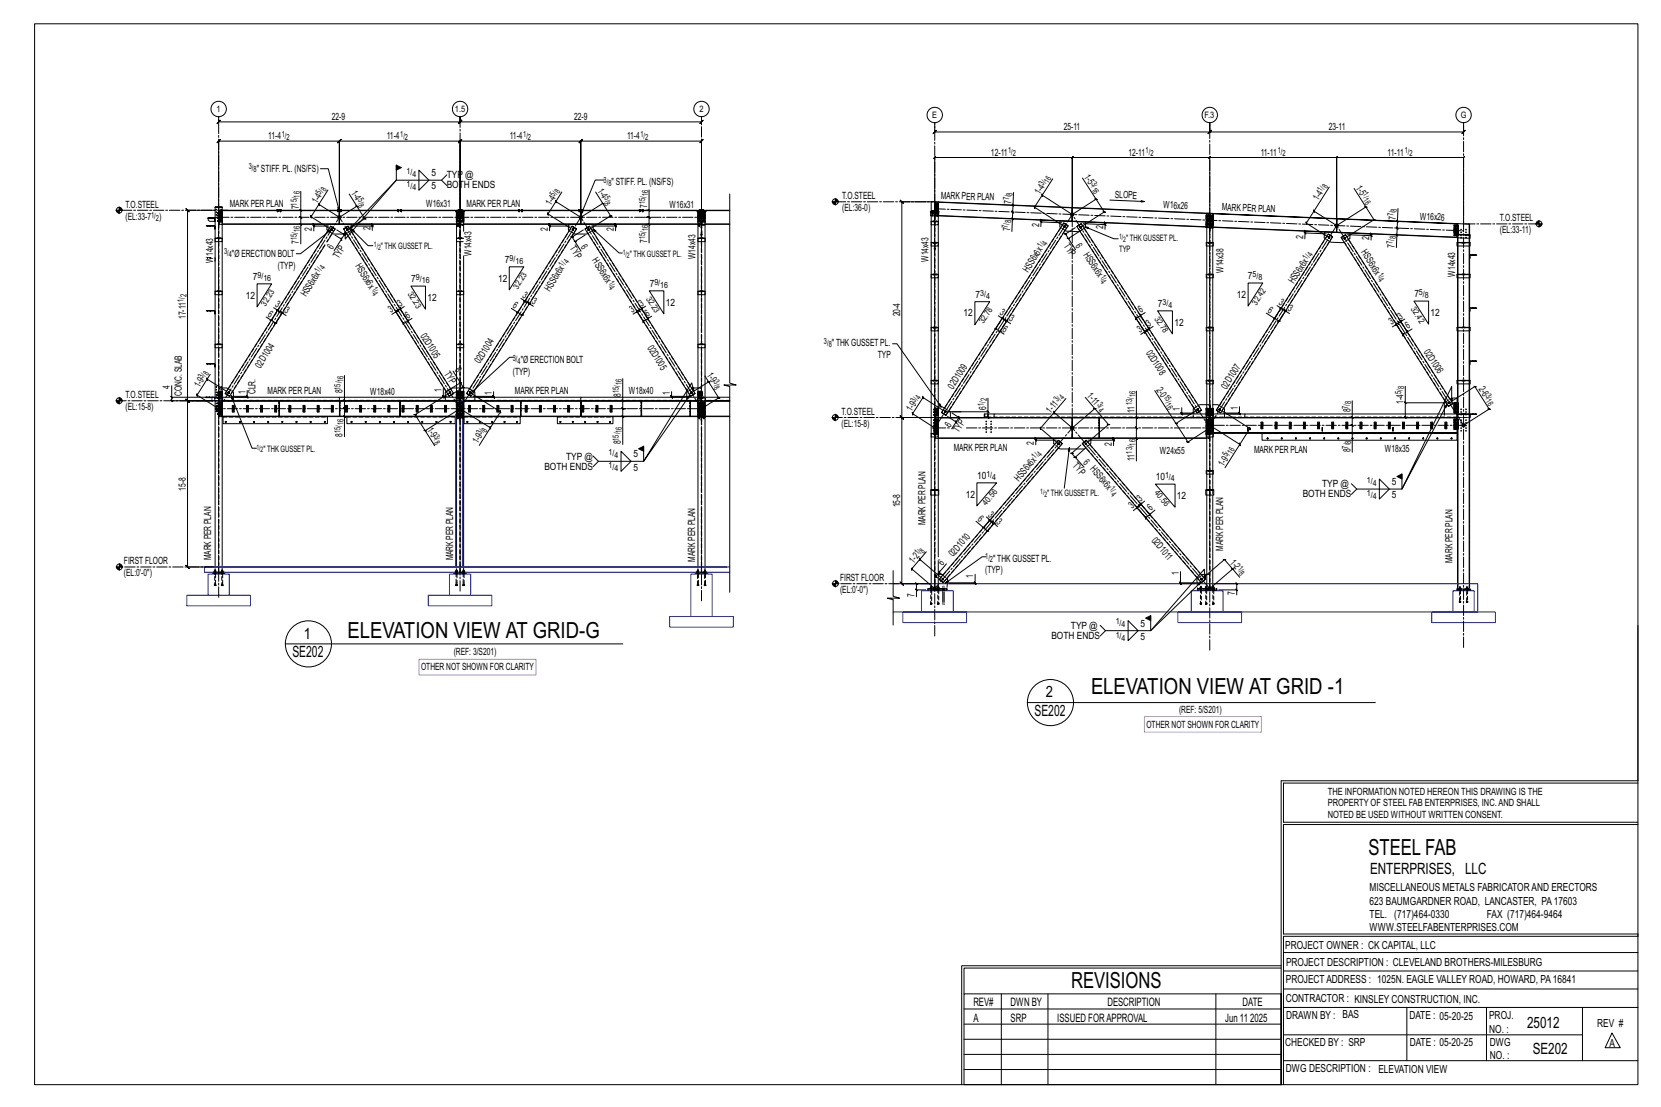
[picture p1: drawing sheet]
<svg xmlns="http://www.w3.org/2000/svg" width="914mm" height="610mm" viewBox="0 0 914 610" stroke-linecap="round" stroke-linejoin="round" font-family="sans-serif">
<defs><g id="words">
<g font-size="12.2">
<text x="191" y="351">ELEVATION VIEW AT GRID-G</text>
<text x="601" y="382">ELEVATION VIEW AT GRID -1</text>
<text x="753" y="471">STEEL FAB</text>
<text x="590" y="544">REVISIONS</text>
</g>
<g font-size="8.6">
<text x="167" y="352">1</text>
<text x="161" y="362">SE202</text>
<text x="576" y="384">2</text>
<text x="570" y="394">SE202</text>
<text x="754" y="481">ENTERPRISES, LLC</text>
<text x="841" y="566">25012</text>
<text x="844" y="580">SE202</text>
</g>
<g font-size="6.4">
<text x="536" y="554">REV#</text>
<text x="556" y="554">DWN BY</text>
<text x="610" y="554">DESCRIPTION</text>
<text x="684" y="554">DATE</text>
<text x="536" y="563">A</text>
<text x="556" y="563">SRP</text>
<text x="582" y="563">ISSUED FORAPPROVAL</text>
<text x="674" y="563">Jun 11</text>
<text x="688" y="563">2025</text>
</g>
<g font-size="6.1">
<text x="754" y="491">MISCELLANEOUS METALS FABRICATORAND ERECTORS</text>
<text x="754" y="498">623 BAUMGARDNER ROAD, LANCASTER, PA17603</text>
<text x="754" y="505">TEL. (717)464-0330</text>
<text x="819" y="505">FAX (717)464-9464</text>
<text x="754" y="513">WWW.STEELFABENTERPRISES.COM</text>
<text x="708" y="523">PROJECT OWNER : CK CAPITAL, LLC</text>
<text x="708" y="532">PROJECT DESCRIPTION : CLEVELAND BROTHERS-MILESBURG</text>
<text x="708" y="541">PROJECTADDRESS : 1025N. EAGLE VALLEY ROAD, HOWARD, PA16841</text>
<text x="708" y="552">CONTRACTOR : KINSLEY CONSTRUCTION, INC.</text>
<text x="708" y="561">DRAWN BY : BAS</text>
<text x="776" y="561">DATE : 05-20-25</text>
<text x="820" y="561">PROJ.</text>
<text x="820" y="569">NO. :</text>
<text x="879" y="566">REV #</text>
<text x="708" y="576">CHECKED BY : SRP</text>
<text x="776" y="576">DATE : 05-20-25</text>
<text x="820" y="576">DWG</text>
<text x="886" y="577">A</text>
<text x="820" y="583">NO. :</text>
<text x="708" y="590">DWG DESCRIPTION : ELEVATION VIEW</text>
</g>
<g font-size="5.5">
<text x="183" y="66">22-9</text>
<text x="316" y="66">22-9</text>
<text x="586" y="72">25-11</text>
<text x="731" y="72">23-11</text>
<text x="148" y="77">11-4</text>
<text x="213" y="77">11-4</text>
<text x="281" y="77">11-4</text>
<text x="345" y="77">11-4</text>
<text x="546" y="86">12-11</text>
<text x="621" y="86">12-11</text>
<text x="694" y="86">11-11</text>
<text x="764" y="86">11-11</text>
<text x="141" y="95">&quot; STIFF. PL. (NS/FS)</text>
<text x="238" y="97">5</text>
<text x="246" y="98">TYP</text>
<text x="256" y="98">@</text>
<text x="597" y="98" transform="rotate(57 597 98)">1-5</text>
<text x="193" y="106" transform="rotate(58 193 106)">1-4</text>
<text x="238" y="104">5</text>
<text x="246" y="104">BOTH ENDS</text>
<text x="329" y="105" transform="rotate(58 329 105)">1-4</text>
<text x="337" y="102">&quot; STIFF. PL. (NS/FS)</text>
<text x="573" y="108" transform="rotate(-57 573 108)">1-4</text>
<text x="746" y="103" transform="rotate(58 746 103)">1-5</text>
<text x="175" y="112" transform="rotate(-58 175 112)">1-4</text>
<text x="257" y="114">MARK PER PLAN</text>
<text x="303" y="113" transform="rotate(-58 303 113)">1-4</text>
<text x="464" y="110">T.O.STEEL</text>
<text x="518" y="109" transform="rotate(2 518 109)">MARKPERPLAN</text>
<text x="557" y="112" transform="rotate(-88 557 112)">7</text>
<text x="614" y="109" transform="rotate(2 614 109)">SLOPE</text>
<text x="726" y="111" transform="rotate(-58 726 111)">1-4</text>
<text x="69" y="114">T.O.STEEL</text>
<text x="127" y="114">MARK PER PLAN</text>
<text x="165" y="115" transform="rotate(-90 165 115)">7</text>
<text x="235" y="114">W16x31</text>
<text x="356" y="115" transform="rotate(-90 356 115)">7</text>
<text x="369" y="115">W16x31</text>
<text x="464" y="116">(EL:36-0)</text>
<text x="640" y="115" transform="rotate(2 640 115)">W16x26</text>
<text x="673" y="116" transform="rotate(2 673 116)">MARKPERPLAN</text>
<text x="69" y="121">(EL:33-7</text>
<text x="88" y="121">)</text>
<text x="572" y="125" transform="rotate(-88 572 125)">2</text>
<text x="768" y="121" transform="rotate(-88 768 121)">7</text>
<text x="782" y="121" transform="rotate(2 782 121)">W16x26</text>
<text x="826" y="122">T.O.STEEL</text>
<text x="172" y="127" transform="rotate(-90 172 127)">2</text>
<text x="204" y="127" transform="rotate(-90 204 127)">2</text>
<text x="302" y="127" transform="rotate(-90 302 127)">2</text>
<text x="338" y="127" transform="rotate(-90 338 127)">2</text>
<text x="556" y="127" transform="rotate(-88 556 127)">7</text>
<text x="607" y="126" transform="rotate(-88 607 126)">2</text>
<text x="717" y="131" transform="rotate(-88 717 131)">2</text>
<text x="826" y="128">(EL:33-11)</text>
<text x="165" y="134" transform="rotate(-90 165 134)">7</text>
<text x="183" y="138" transform="rotate(-58 183 138)">6</text>
<text x="314" y="137" transform="rotate(58 314 137)">TYP</text>
<text x="320" y="136" transform="rotate(58 320 136)">6</text>
<text x="356" y="134" transform="rotate(-90 356 134)">7</text>
<text x="585" y="136" transform="rotate(57 585 136)">TYP</text>
<text x="592" y="135" transform="rotate(57 592 135)">6 HS 6x6x</text>
<text x="754" y="132" transform="rotate(-88 754 132)">2</text>
<text x="768" y="136" transform="rotate(-88 768 136)">7</text>
<text x="128" y="141">&quot;Ø ERECTION BOLT</text>
<text x="186" y="143" transform="rotate(-58 186 143)">TYP</text>
<text x="260" y="141" transform="rotate(-90 260 141)">W14x43</text>
<text x="326" y="143" transform="rotate(58 326 143)">HS 6x6x</text>
<text x="383" y="143" transform="rotate(-90 383 143)">W14x43</text>
<text x="749" y="139" transform="rotate(58 749 139)">HS 6x6x</text>
<text x="117" y="145" transform="rotate(-90 117 145)">W14x43</text>
<text x="153" y="148">(TYP)</text>
<text x="195" y="147" transform="rotate(58 195 147)">HS 6x6x</text>
<text x="278" y="145">7</text>
<text x="511" y="144" transform="rotate(-90 511 144)">W14x43</text>
<text x="139" y="154">7</text>
<text x="226" y="155">7</text>
<text x="274" y="155">12</text>
<text x="566" y="150" transform="rotate(-57 566 150)">HS 6x6x</text>
<text x="673" y="150" transform="rotate(-90 673 150)">W14x38</text>
<text x="687" y="154">7</text>
<text x="801" y="152" transform="rotate(-90 801 152)">W14x43</text>
<text x="303" y="161" transform="rotate(-58 303 161)">HS 6x6x</text>
<text x="358" y="158">7</text>
<text x="712" y="157" transform="rotate(-58 712 157)">HS 6x6x</text>
<text x="135" y="164">12</text>
<text x="168" y="164" transform="rotate(-58 168 164)">HS 6x6x</text>
<text x="235" y="166">12</text>
<text x="287" y="164" transform="rotate(32 287 164)">3</text>
<text x="292" y="167" transform="rotate(32 292 167)">3</text>
<text x="537" y="164">7</text>
<text x="681" y="164">12</text>
<text x="704" y="167" transform="rotate(32 704 167)">3</text>
<text x="779" y="164">7</text>
<text x="147" y="174" transform="rotate(32 147 174)">6</text>
<text x="151" y="169" transform="rotate(32 151 169)">3</text>
<text x="156" y="172" transform="rotate(32 156 172)">3</text>
<text x="215" y="172" transform="rotate(-32 215 172)">3</text>
<text x="220" y="169" transform="rotate(-32 220 169)">3</text>
<text x="282" y="169" transform="rotate(32 282 169)">6</text>
<text x="348" y="172" transform="rotate(-32 348 172)">3</text>
<text x="353" y="169" transform="rotate(-32 353 169)">3</text>
<text x="367" y="168">12</text>
<text x="550" y="173" transform="rotate(33 550 173)">3</text>
<text x="628" y="172" transform="rotate(-33 628 172)">6</text>
<text x="637" y="169">7</text>
<text x="698" y="172" transform="rotate(32 698 172)">6</text>
<text x="709" y="171" transform="rotate(32 709 171)">3</text>
<text x="788" y="174">12</text>
<text x="102" y="176" transform="rotate(-90 102 176)">17-11</text>
<text x="225" y="176" transform="rotate(-32 225 176)">6</text>
<text x="357" y="174" transform="rotate(-32 357 174)">6</text>
<text x="495" y="174" transform="rotate(-90 495 174)">20-4</text>
<text x="530" y="174">12</text>
<text x="555" y="176" transform="rotate(33 555 176)">3</text>
<text x="646" y="179">12</text>
<text x="766" y="179" transform="rotate(-32 766 179)">3</text>
<text x="771" y="176" transform="rotate(-32 771 176)">3</text>
<text x="231" y="185" transform="rotate(58 231 185)">02D10</text>
<text x="552" y="182" transform="rotate(33 552 182)">6</text>
<text x="627" y="183" transform="rotate(-33 627 183)">3</text>
<text x="633" y="180" transform="rotate(-33 633 180)">3</text>
<text x="775" y="181" transform="rotate(-32 775 181)">6</text>
<text x="271" y="190" transform="rotate(-58 271 190)">4</text>
<text x="356" y="192" transform="rotate(58 356 192)">02D10</text>
<text x="458" y="191">&quot; THK GUSSET PL.</text>
<text x="150" y="192" transform="rotate(-58 150 192)">4</text>
<text x="238" y="196" transform="rotate(58 238 196)">5</text>
<text x="483" y="197">TYP</text>
<text x="631" y="194" transform="rotate(57 631 194)">02D10</text>
<text x="784" y="194" transform="rotate(58 784 194)">02D10</text>
<text x="143" y="203" transform="rotate(-58 143 203)">02D10</text>
<text x="250" y="204" transform="rotate(58 250 204)">6</text>
<text x="264" y="200" transform="rotate(-58 264 200)">02D10</text>
<text x="287" y="200">&quot;Ø ERECTION BOLT</text>
<text x="363" y="202" transform="rotate(58 363 202)">5</text>
<text x="532" y="204" transform="rotate(-57 532 204)">9</text>
<text x="682" y="204" transform="rotate(-58 682 204)">7</text>
<text x="244" y="206" transform="rotate(58 244 206)">TYP</text>
<text x="282" y="206">(TYP)</text>
<text x="389" y="207" transform="rotate(58 389 207)">1-9</text>
<text x="638" y="205" transform="rotate(57 638 205)">8</text>
<text x="791" y="205" transform="rotate(58 791 205)">6</text>
<text x="94" y="214" transform="rotate(-90 94 214)">4</text>
<text x="110" y="214" transform="rotate(-58 110 214)">1-9</text>
<text x="243" y="216" transform="rotate(-90 243 216)">1</text>
<text x="525" y="215" transform="rotate(-57 525 215)">02D10</text>
<text x="637" y="215" transform="rotate(57 637 215)">2-0</text>
<text x="675" y="215" transform="rotate(-58 675 215)">02D10</text>
<text x="814" y="214" transform="rotate(58 814 214)">2-6</text>
<text x="69" y="219">T.O.STEEL</text>
<text x="100" y="218" transform="rotate(-90 100 218)">CONC. SLAB</text>
<text x="135" y="217" transform="rotate(-90 135 217)">1</text>
<text x="141" y="217" transform="rotate(-90 141 217)">CLR.</text>
<text x="147" y="217">MARK PER PLAN</text>
<text x="189" y="217" transform="rotate(-90 189 217)">8</text>
<text x="204" y="217">W18x40</text>
<text x="271" y="218" transform="rotate(-90 271 218)">1</text>
<text x="283" y="217">MARK PER PLAN</text>
<text x="342" y="218" transform="rotate(-90 342 218)">8</text>
<text x="346" y="217">W18x40</text>
<text x="369" y="218" transform="rotate(-90 369 218)">1</text>
<text x="598" y="218" transform="rotate(49 598 218)">1-1</text>
<text x="69" y="226">(EL:15-8)</text>
<text x="502" y="227" transform="rotate(-57 502 227)">1-9</text>
<text x="543" y="226" transform="rotate(-90 543 226)">6</text>
<text x="578" y="228" transform="rotate(-49 578 228)">1-1</text>
<text x="625" y="227" transform="rotate(-90 625 227)">11</text>
<text x="650" y="227" transform="rotate(-90 650 227)">1</text>
<text x="681" y="226" transform="rotate(-90 681 226)">1</text>
<text x="743" y="227" transform="rotate(-90 743 227)">8</text>
<text x="773" y="222" transform="rotate(-90 773 222)">1-4</text>
<text x="463" y="228">T.O.STEEL</text>
<text x="235" y="237" transform="rotate(58 235 237)">1-9</text>
<text x="463" y="235">(EL:15-8)</text>
<text x="523" y="236" transform="rotate(-57 523 236)">6</text>
<text x="528" y="239" transform="rotate(-57 528 239)">TYP</text>
<text x="189" y="240" transform="rotate(-90 189 240)">8</text>
<text x="263" y="245" transform="rotate(-58 263 245)">1-9</text>
<text x="342" y="245" transform="rotate(-90 342 245)">8</text>
<text x="569" y="245" transform="rotate(-90 569 245)">2</text>
<text x="612" y="245" transform="rotate(-90 612 245)">2</text>
<text x="349" y="252">5</text>
<text x="525" y="249">MARK PER PLAN</text>
<text x="639" y="250">W24x55</text>
<text x="690" y="250">MARK PER PLAN</text>
<text x="743" y="249" transform="rotate(-90 743 249)">8</text>
<text x="762" y="249">W18x35</text>
<text x="312" y="253">TYP @</text>
<text x="590" y="257" transform="rotate(48 590 257)">TYP</text>
<text x="596" y="255" transform="rotate(48 596 255)">6</text>
<text x="625" y="254" transform="rotate(-90 625 254)">11</text>
<text x="674" y="257" transform="rotate(-58 674 257)">1-9</text>
<text x="300" y="259">BOTH ENDS</text>
<text x="349" y="259">5</text>
<text x="538" y="264">10</text>
<text x="600" y="258" transform="rotate(49 600 258)">HS 6x6x</text>
<text x="561" y="265" transform="rotate(-49 561 265)">HS 6x6x</text>
<text x="636" y="265">10</text>
<text x="728" y="268">TYP @</text>
<text x="766" y="267">5</text>
<text x="102" y="270" transform="rotate(-90 102 270)">15-8</text>
<text x="532" y="274">12</text>
<text x="648" y="275">12</text>
<text x="717" y="274">BOTH ENDS</text>
<text x="766" y="274">5</text>
<text x="495" y="279" transform="rotate(-90 495 279)">15-8</text>
<text x="623" y="280" transform="rotate(-41 623 280)">3</text>
<text x="628" y="277" transform="rotate(-41 628 277)">3</text>
<text x="634" y="281" transform="rotate(-41 634 281)">6</text>
<text x="538" y="286" transform="rotate(41 538 286)">6</text>
<text x="544" y="284" transform="rotate(41 544 284)">3</text>
<text x="548" y="288" transform="rotate(41 548 288)">3</text>
<text x="510" y="289" transform="rotate(-90 510 289)">MARK PER PLAN</text>
<text x="634" y="298" transform="rotate(49 634 298)">02D101</text>
<text x="673" y="303" transform="rotate(-90 673 303)">MARK PER PLAN</text>
<text x="68" y="311">FIRST FLOOR</text>
<text x="116" y="309" transform="rotate(-90 116 309)">MARK PER PLAN</text>
<text x="250" y="309" transform="rotate(-90 250 309)">MARK PER PLAN</text>
<text x="383" y="309" transform="rotate(-90 383 309)">MARK PER PLAN</text>
<text x="503" y="311" transform="rotate(-49 503 311)">1-2</text>
<text x="519" y="311" transform="rotate(-49 519 311)">6</text>
<text x="525" y="307" transform="rotate(-49 525 307)">02D1010</text>
<text x="547" y="309">&quot; THK GUSSET PL.</text>
<text x="677" y="310" transform="rotate(49 677 310)">1-2</text>
<text x="800" y="310" transform="rotate(-90 800 310)">MARK PER PLAN</text>
<text x="68" y="317">(EL:0'-0&quot;)</text>
<text x="542" y="316">(TYP)</text>
<text x="649" y="317" transform="rotate(-90 649 317)">1</text>
<text x="462" y="320">FIRST FLOOR</text>
<text x="536" y="318" transform="rotate(-90 536 318)">1</text>
<text x="462" y="326">(EL:0'-0&quot;)</text>
<text x="504" y="329" transform="rotate(-90 504 329)">7</text>
<text x="680" y="328" transform="rotate(-90 680 328)">7</text>
<text x="590" y="346">TYP @</text>
<text x="628" y="345">5</text>
<text x="579" y="352">BOTH ENDS</text>
<text x="628" y="352">5</text>
<text x="250" y="361">(REF: 3/S201)</text>
<text x="232" y="369">OTHER NOT SHOWN FOR CLARITY</text>
<text x="649" y="392">(REF: 5/S201)</text>
<text x="631" y="401">OTHER NOT SHOWN FOR CLARITY</text>
<text x="731" y="438">THE INFORMATION NOTED HEREON THIS DRAWING IS THE</text>
<text x="731" y="444">PROPERTY OF STEEL FAB ENTERPRISES, INC.AND SHALL</text>
<text x="731" y="451">NOTED BE USED WITHOUT WRITTEN CONSENT.</text>
</g>
<g font-size="4.9">
<text x="119" y="62">1</text>
<text x="250" y="62">1.5</text>
<text x="385" y="62">2</text>
<text x="513" y="65">E</text>
<text x="663" y="65">F.3</text>
<text x="804" y="65">G</text>
<text x="210" y="137">&quot; THK GUSSET PL.</text>
<text x="620" y="133">&quot; THK GUSSET PL.</text>
<text x="347" y="142">&quot; THK GUSSET PL.</text>
<text x="616" y="139">TYP</text>
<text x="145" y="249">&quot; THK GUSSET PL.</text>
<text x="577" y="273">&quot; THK GUSSET PL.</text>
</g>
<g font-size="4.7">
<text x="155" y="75">1/</text>
<text x="158" y="77">2</text>
<text x="220" y="75">1/</text>
<text x="223" y="77">2</text>
<text x="288" y="75">1/</text>
<text x="291" y="77">2</text>
<text x="353" y="75">1/</text>
<text x="355" y="77">2</text>
<text x="555" y="84">1/</text>
<text x="558" y="86">2</text>
<text x="631" y="84">1/</text>
<text x="633" y="86">2</text>
<text x="703" y="84">1/</text>
<text x="706" y="86">2</text>
<text x="773" y="84">1/</text>
<text x="776" y="86">2</text>
<text x="137" y="93">3/</text>
<text x="140" y="95">8</text>
<text x="224" y="96">1/</text>
<text x="227" y="97">4</text>
<text x="332" y="101">3/</text>
<text x="577" y="101" transform="rotate(-57 577 101)">16</text>
<text x="601" y="101" transform="rotate(57 601 101)">3/</text>
<text x="176" y="107" transform="rotate(-58 176 107)">5/</text>
<text x="179" y="106" transform="rotate(-58 179 106)">8</text>
<text x="224" y="103">1/</text>
<text x="227" y="105">4</text>
<text x="308" y="107" transform="rotate(-58 308 107)">8</text>
<text x="335" y="102">8</text>
<text x="557" y="108" transform="rotate(-88 557 108)">8</text>
<text x="574" y="102" transform="rotate(-57 574 102)">3/</text>
<text x="601" y="104" transform="rotate(57 601 104)">16</text>
<text x="728" y="105" transform="rotate(-58 728 105)">1/</text>
<text x="730" y="104" transform="rotate(-58 730 104)">8</text>
<text x="750" y="107" transform="rotate(58 750 107)">1/</text>
<text x="163" y="113" transform="rotate(-90 163 113)">15/</text>
<text x="165" y="109" transform="rotate(-90 165 109)">16</text>
<text x="197" y="113" transform="rotate(58 197 113)">8</text>
<text x="197" y="110" transform="rotate(58 197 110)">5/</text>
<text x="305" y="108" transform="rotate(-58 305 108)">5/</text>
<text x="333" y="112" transform="rotate(58 333 112)">8</text>
<text x="333" y="109" transform="rotate(58 333 109)">5/</text>
<text x="355" y="112" transform="rotate(-90 355 112)">15/</text>
<text x="357" y="108" transform="rotate(-90 357 108)">16</text>
<text x="556" y="110" transform="rotate(-88 556 110)">7/</text>
<text x="750" y="110" transform="rotate(58 750 110)">16</text>
<text x="83" y="120">1/</text>
<text x="767" y="119" transform="rotate(-88 767 119)">7/</text>
<text x="769" y="117" transform="rotate(-88 769 117)">8</text>
<text x="86" y="121">2</text>
<text x="555" y="125" transform="rotate(-88 555 125)">7/</text>
<text x="557" y="123" transform="rotate(-88 557 123)">8</text>
<text x="165" y="128" transform="rotate(-90 165 128)">16</text>
<text x="355" y="132" transform="rotate(-90 355 132)">15/</text>
<text x="357" y="127" transform="rotate(-90 357 127)">16</text>
<text x="768" y="132" transform="rotate(-88 768 132)">8</text>
<text x="163" y="132" transform="rotate(-90 163 132)">15/</text>
<text x="573" y="137" transform="rotate(-57 573 137)">1/</text>
<text x="576" y="135" transform="rotate(-57 576 135)">4</text>
<text x="767" y="134" transform="rotate(-88 767 134)">7/</text>
<text x="123" y="140">3/</text>
<text x="126" y="142">4</text>
<text x="281" y="144">9/</text>
<text x="719" y="143" transform="rotate(-58 719 143)">1/</text>
<text x="722" y="142" transform="rotate(-58 722 142)">4</text>
<text x="178" y="149" transform="rotate(-58 178 149)">4</text>
<text x="284" y="145">16</text>
<text x="310" y="147" transform="rotate(-58 310 147)">1/</text>
<text x="313" y="146" transform="rotate(-58 313 146)">4</text>
<text x="142" y="153">9/</text>
<text x="145" y="155">16</text>
<text x="176" y="150" transform="rotate(-58 176 150)">1/</text>
<text x="229" y="154">9/</text>
<text x="232" y="156">16</text>
<text x="335" y="156" transform="rotate(58 335 156)">1/</text>
<text x="606" y="152" transform="rotate(57 606 152)">1/</text>
<text x="606" y="156" transform="rotate(57 606 156)">4</text>
<text x="690" y="153">5/</text>
<text x="693" y="154">8</text>
<text x="758" y="151" transform="rotate(58 758 151)">1/</text>
<text x="758" y="154" transform="rotate(58 758 154)">4</text>
<text x="205" y="162" transform="rotate(58 205 162)">4</text>
<text x="205" y="159" transform="rotate(58 205 159)">1/</text>
<text x="224" y="162" transform="rotate(58 224 162)">32.23</text>
<text x="285" y="159" transform="rotate(-58 285 159)">32.23</text>
<text x="335" y="159" transform="rotate(58 335 159)">4</text>
<text x="360" y="157">9/</text>
<text x="363" y="159">16</text>
<text x="101" y="166" transform="rotate(-90 101 166)">1/</text>
<text x="103" y="164" transform="rotate(-90 103 164)">2</text>
<text x="356" y="164" transform="rotate(58 356 164)">32.23</text>
<text x="540" y="163">3/</text>
<text x="543" y="164">4</text>
<text x="640" y="168">3/</text>
<text x="781" y="163">5/</text>
<text x="784" y="164">8</text>
<text x="146" y="169" transform="rotate(-58 146 169)">32.23</text>
<text x="643" y="170">4</text>
<text x="692" y="168" transform="rotate(-58 692 168)">32.42</text>
<text x="777" y="170" transform="rotate(58 777 170)">32.42</text>
<text x="541" y="179" transform="rotate(-57 541 179)">32.78</text>
<text x="635" y="175" transform="rotate(57 635 175)">32.78</text>
<text x="454" y="189">3/</text>
<text x="456" y="191">8</text>
<text x="282" y="199">3/</text>
<text x="285" y="200">4</text>
<text x="112" y="209" transform="rotate(-58 112 209)">3/</text>
<text x="114" y="207" transform="rotate(-58 114 207)">8</text>
<text x="187" y="215" transform="rotate(-90 187 215)">15/</text>
<text x="189" y="210" transform="rotate(-90 189 210)">16</text>
<text x="342" y="212" transform="rotate(-90 342 212)">16</text>
<text x="393" y="214" transform="rotate(58 393 214)">8</text>
<text x="393" y="210" transform="rotate(58 393 210)">3/</text>
<text x="773" y="214" transform="rotate(-90 773 214)">8</text>
<text x="341" y="216" transform="rotate(-90 341 216)">15/</text>
<text x="504" y="222" transform="rotate(-57 504 222)">3/</text>
<text x="506" y="220" transform="rotate(-57 506 220)">4</text>
<text x="543" y="221" transform="rotate(-90 543 221)">2</text>
<text x="582" y="221" transform="rotate(-49 582 221)">3/</text>
<text x="585" y="220" transform="rotate(-49 585 220)">4</text>
<text x="625" y="219" transform="rotate(-90 625 219)">16</text>
<text x="640" y="218" transform="rotate(57 640 218)">15/</text>
<text x="771" y="217" transform="rotate(-90 771 217)">5/</text>
<text x="818" y="218" transform="rotate(58 818 218)">3/</text>
<text x="818" y="221" transform="rotate(58 818 221)">16</text>
<text x="542" y="224" transform="rotate(-90 542 224)">1/</text>
<text x="604" y="223" transform="rotate(49 604 223)">3/</text>
<text x="604" y="226" transform="rotate(49 604 226)">4</text>
<text x="623" y="223" transform="rotate(-90 623 223)">13/</text>
<text x="641" y="223" transform="rotate(57 641 223)">16</text>
<text x="742" y="225" transform="rotate(-90 742 225)">7/</text>
<text x="744" y="222" transform="rotate(-90 744 222)">8</text>
<text x="187" y="238" transform="rotate(-90 187 238)">15/</text>
<text x="189" y="234" transform="rotate(-90 189 234)">16</text>
<text x="265" y="240" transform="rotate(-58 265 240)">3/</text>
<text x="268" y="238" transform="rotate(-58 268 238)">8</text>
<text x="342" y="238" transform="rotate(-90 342 238)">16</text>
<text x="239" y="244" transform="rotate(58 239 244)">8</text>
<text x="239" y="241" transform="rotate(58 239 241)">3/</text>
<text x="341" y="243" transform="rotate(-90 341 243)">15/</text>
<text x="625" y="245" transform="rotate(-90 625 245)">16</text>
<text x="744" y="244" transform="rotate(-90 744 244)">8</text>
<text x="335" y="251">1/</text>
<text x="573" y="252" transform="rotate(-49 573 252)">4</text>
<text x="623" y="250" transform="rotate(-90 623 250)">13/</text>
<text x="675" y="252" transform="rotate(-58 675 252)">5/</text>
<text x="678" y="251" transform="rotate(-58 678 251)">16</text>
<text x="742" y="247" transform="rotate(-90 742 247)">7/</text>
<text x="335" y="258">1/</text>
<text x="338" y="252">4</text>
<text x="570" y="253" transform="rotate(-49 570 253)">1/</text>
<text x="338" y="260">4</text>
<text x="543" y="263">1/</text>
<text x="641" y="263">1/</text>
<text x="546" y="264">4</text>
<text x="611" y="269" transform="rotate(49 611 269)">1/</text>
<text x="645" y="265">4</text>
<text x="753" y="266">1/</text>
<text x="756" y="267">4</text>
<text x="611" y="272" transform="rotate(49 611 272)">4</text>
<text x="635" y="272" transform="rotate(49 635 272)">40.56</text>
<text x="753" y="273">1/</text>
<text x="756" y="275">4</text>
<text x="543" y="278" transform="rotate(-49 543 278)">40.56</text>
<text x="505" y="306" transform="rotate(-49 505 306)">1/</text>
<text x="508" y="305" transform="rotate(-49 508 305)">8</text>
<text x="542" y="308">1/</text>
<text x="545" y="310">2</text>
<text x="681" y="313" transform="rotate(49 681 313)">1/</text>
<text x="682" y="316" transform="rotate(49 682 316)">8</text>
<text x="614" y="344">1/</text>
<text x="617" y="345">4</text>
<text x="614" y="351">1/</text>
<text x="617" y="353">4</text>
</g>
<g font-size="4.2">
<text x="616" y="132">1/</text>
<text x="206" y="136">1/</text>
<text x="208" y="138">2</text>
<text x="618" y="133">2</text>
<text x="343" y="141">1/</text>
<text x="345" y="142">2</text>
<text x="141" y="248">1/</text>
<text x="143" y="249">2</text>
<text x="573" y="272">1/</text>
<text x="575" y="273">2</text>
</g>
</g></defs>
<g fill="none" stroke="#000" stroke-width=".55">
<path d="M19 13h883v584h-883zM120 64v3l-1 1 2-2-1 1h133l-1 1 2-2-1 1v-3v3l-1 1 2-2-1 1h133l-1 1 2-2-1 1v-3M515 68v5l-1 1 2-2-1 1h151l-1 1 2-2-1 1v-5v5l-1 1 2-2-1 1h140l-1 1 2-2-1 1v-5M176 93h5l6 23M218 91v8h25l3-3M231 94l5 5-5 6zM243 99l3 3M333 99h-5l-8 19M596 98l7 12-13 8-16-11 6-9M665 87l1-1zM666 87h70h-1l1-1v1v35v-35h-1l1-1v1h70h-1l1-1v1v36M64 116h3"/>
<path d="M64 116l1 1M64 116l2 1M65 116l1 1M65 116h1M66 115l1 1M66 115v1M66 114l1 2M66 114v4M66 114l1 1M118 114h2zM118 114h4M118 116h-15l-1-1 2 2-1-1v105l-1-1 2 2-1-1h14h-14l-1-1 2 2-1-1v91l-1-1 2 2-1-1h14"/>
<path d="M118 114h.1M120 114v-36l-1 1 2-2-1 1h67l-1 1 2-2-1 1v40v-40l-1 1 2-2-1 1h66l-1 1 2-2-1 1v38v-38l-1 1 2-2-1 1h67l-1 1 2-2-1 1v40v-40l-1 1 2-2-1 1h66l-1 1 2-2-1 1v38M120 114h2zM122 116h129h-129M122 117v5M153 116h.1M154 116h.1M154 116h1M155 116h.1M165 115l1 1zM166 116v4l-1-1 1 1-1-1 1 1v4M166 105v11"/>
<path d="M175 112l1 1zM176 113l-5 6v1v-1l11 8M181 105l-5 8 11 7 9-6-4-7M186 116h.1M186 120h2M186 120h1M187 116v7zM187 119v1M187 119l1 1M187 119v2M187 119h1M187 116h.1"/>
<path d="M187 116h1M188 116h.1M196 113l1 1zM196 114l5 6h-1l1 1v-1l-10 7M219 116h.1M219 116h1M220 116h-1M221 116h.1M251 116v1M251 116h4h-4zM251 117v5M252 116h1"/>
<path d="M253 116h.1M254 116h.1M255 117v5M256 116h128zM256 116l-1 1M256 116h.1M285 116h.1M285 116h1M286 116h.1M287 116h.1M287 116h1M288 116h-1"/>
<path d="M288 116h.1M306 110v2zM306 111l-4 7v-1v2v-1l12 8M309 106l-3 5 14 9 12-8-4-6M319 116h.1M319 120h2M319 120h1M320 116v7zM320 119v1M320 119v2M320 116h.1M320 116h1"/>
<path d="M321 116h.1M321 119h-1l1 1M331 112h2zM332 112l4 7h-1h2h-1l-12 8M352 116h.1M354 116h.1M357 115l1 1zM357 116v4v-1l1 1h-2h1v-1l1 1h-1v4M357 105v11h-1M384 116v1v5M384 116h4h-4zM385 116h.1"/>
<path d="M387 116h.1M389 116l-1 1v5M389 116h.1M402 116h-13h13M402 107v104l3 1h-6l3 1v113M458 111h4M458 111l1 2M458 111l2 2M459 111l1 1M459 111h1M460 111h.1M460 110l1 1"/>
<path d="M460 109v4M512 117v2h4M512 117h5zM513 119v3M513 117h.1M513 117l1 1zM513 118v1l1-1M513 111h-17v-1l1 2-1-1v119v-1l1 2-1-1h17h-17v-1l1 2-1-1v91l1 1-1-1h9M514 117h.1M515 117h.1M515 111v-24h-1l1-1v1h75l1-1-1 1v31v-31l1-1-1 1h76h-1l1-1v1v34M516 117v1z"/>
<path d="M516 118v1v-1M516 117h.1M517 112v5v-6h-4v6h-1l1-1M517 111l147 7M517 111l149 6M517 119v3M517 119l147 6M517 117v2h-1M558 106v7l-1-1 1 1v4l-1-1 1 1-1-1 1 1-1 4v-1l1 1h-1v6M574 107v1zM574 107l-5 7v-1l1 2-1-1 16 10M590 118v1"/>
<path d="M590 118h.1M590 114v8zM590 119l-1-1 1 1M590 118h1M590 117l1 1h-2M590 117v2M603 110h1zM603 110l5 7h-1h2h-1l-13 8M611 110l19 1M664 118v6M664 119h.1M666 117l136 6-134-5"/>
<path d="M668 119h.1M668 118v6M723 116l1 1zM723 116l-4 7v-1v2v-1l13 8M732 103l-9 13 13 8 16-10-7-10M751 114h2zM752 114l4 7h1h-1l-15 9M770 115l-1 7v-1l1 1h-1v4v-1l1 1-1-1 1 1h-1v3v1v-1v7M114 124h4v2v-2zM115 120h3v2v-2zM115 120h3M115 120v2h3"/>
<path d="M118 120v1M118 131h4zM118 131v2h4v-2M118 131v-17h4v17M118 133v27M122 124h129M122 123h129M122 133v27M165 123l1 1zM166 124v10M172 124l1 1zM179 124h-6l-1-1 1 1"/>
<path d="M180 133l4-7-2-1-58 92 2 1 53-83M180 127v-3h14v3h-1M181 124h-8v3M182 124l2 2zM182 126h.1M182 127h.1M183 126h.1M183 126h-1M183 127h.1M183 127h-1M183 127v-1l-2 1v1l2-2-18 14h-2M183 126v1"/>
<path d="M183 129h8M184 129l4 3-4 6M185 127l5 2h-1l1 1v-1l-2 3M188 131v1zM189 126l3-1zM191 127h.1M191 126v1M191 126h.1M193 126l25-27-28 33v-4M193 124h12v3M194 126l9 9h2M195 124h10l-1-1 1 1"/>
<path d="M204 124l1 1zM251 131v2h4M251 133v27M255 131h-4h4M255 124h129M255 127v-11h-4v15M255 123h129M302 124l1 1zM312 124h-9l-1-1 1 1M313 127v-3h14v3h-1M314 124h-11v3M315 125l2 1-58 92-2-1z"/>
<path d="M315 124l2 2zM315 126h.1M315 127h.1M315 126v1M315 126h1M316 126v1zM316 127h-1M316 126h-1M316 127h.1M316 133h1zM316 129h8M321 127l-6 4-1-1 2 1h-1l2 2"/>
<path d="M322 126l3-1zM322 129l-5 4 3 5M324 126v1M324 127h.1M324 126h.1M326 124h13v3M327 126l14 13h2M328 124h11l-1-1 1 1M338 124l1 1zM356 124h1v10M357 123l1 1zM384 131h4z"/>
<path d="M384 131v2h4v-2M384 131v-15h4v15M384 133v27M388 123h14M388 133v27M402 124h-14M513 122h4zM513 134h4zM513 122v2h4v-2M513 134v1h4v-1M513 124v10M513 135v16"/>
<path d="M517 124v10M517 135v16M573 122l1 1zM583 122l-10-1 1 1-1-1v1M584 125h-1l1-3h14v3l-1 1M584 125h.1M585 123l-12-1v3M586 123l2 1-67 105-3-2zM586 123l2 1zM586 125h.1M586 124v1M586 127h8"/>
<path d="M587 131l2 1zM592 125l-5 4h-1h1l1 2M593 125l2-2zM593 125l2-2 66 103-2 1zM594 125h1M595 125h.1M595 125h-1M596 126l-8 5 4 7M596 123l12 1v2M597 125l16 6h3M599 122l9 1v-1l1 1h-1v1M608 123l1 1z"/>
<path d="M664 125v9M664 124v1h1h3v-1M664 123l4 1zM664 134h4zM664 134v1h4v-1M664 123v-6l4 1v5M664 135v16M664 122h.1M664 120v1M664 120h.1M664 123h.1M665 124h.1"/>
<path d="M665 124v1v-1M666 124h.1M667 124v1zM667 125h.1M668 120v1zM668 122h.1M668 123h.1M668 135v16M668 125v9M718 128l1 1zM728 128l-10-1 1 1-1-1v1M730 131h-1v-3h14v3l-1 1"/>
<path d="M730 129l-12-1v4M731 129l3 1-62 97-2-1zM731 129l3 1zM731 131h.1M731 131h1M732 131h.1M732 130l-1 1M732 130v1M732 133h8M735 124h2M735 124l1 1M736 124h.1"/>
<path d="M736 121v7zM736 123l1 1M736 123v2M738 131l3-2zM738 131l3-2 59 93-3 2zM740 131h.1M740 132h.1M740 131h1M741 131h.1M741 131h-1M742 129l13 1v2M744 128l11 1-1-1 1 1v1"/>
<path d="M754 129l1 1zM801 127v1zM801 124v1zM801 129h.1M801 124v1M801 125h.1M801 127v1M801 126h.1M802 124v1M802 126h.1M802 127v1M802 129h.1"/>
<path d="M802 134h7zM802 134v1h7v-1M802 123v1h-2v6h2v1l-134-6M802 124v1zM802 127v1zM802 129v2h7v-1M802 129l7 1zM802 129l1-6v6M802 131v3M802 135v16M803 125h.1M803 126h.1"/>
<path d="M803 128h.1M803 127h.1M803 129h.1M803 123h6M803 131v3M803 135v16M803 124h.1M803 124v1M803 127v1M804 131h.1M807 129h.1M807 130h.1"/>
<path d="M809 129v-6v6M809 131v3M809 135v16M845 123h4M847 122l-1 1M847 123h.1M847 123h-1M847 121v4M848 123l-1 1M849 123l-2 2M849 124l-1 1M118 142v2"/>
<path d="M142 156h8l-8 13zM226 158h8v12zM255 141v19M280 147h8l-8 13zM513 151h4zM513 151v2h4v-2M513 153v27M517 153v27M664 151h4zM664 151v2h4v-2M664 153v27M668 153v27"/>
<path d="M687 156h8l-8 13zM802 151h7zM802 151v2h7v-2M802 153v27M803 153v27M809 153v27M809 140l4 1h-4v1zM114 171h4v2v-2zM118 160l4 1zM118 161v1h4v-1M118 162v28M122 162v28"/>
<path d="M149 177l1-1zM151 169l2 2h-1h2h-1l1 1h-1l2-1-2 1 2-1-1 1h1v1l1-1h-1l2 2M153 171l-4 5-2-1M155 172l-3 6h1h-2h1l-3-2M218 172l4 6v1v-1l3-1M220 170l5 7 2-2M223 169l-3 1 1-1-1 2v-1l-1 1v-1v2v-2v2v-1l-1 1v-1v1l-2 1M225 176l-1 1zM251 160l4 1zM251 161v1h4v-1M251 162v28M255 162v28"/>
<path d="M281 170l4 2 1-1M284 172h2zM285 172l2 2 1-1-1 1 1-2M287 164l2 2h-1h2h-1l1 1 1-1-1 1 1-1-1 1h1h1h-1l3 2M351 172l3 5v1v-2v1l3-2M353 170l4 5 2-1M355 169l-2 1v-1v2v-1l-1 1v-1v1v-1v1l-1 1v-1v1l-2 1M357 175l-1 1zM357 160h8v13zM384 160l4 1zM384 161v1h4v-1M384 162v28"/>
<path d="M388 162v28M537 166h8l-8 13zM550 174l2 1h-1h1l1 1h-1h2h-2h2h-1l1 1h-1h2h-1l2 1M552 175l-4 6h-1h2h-1l3 2M554 177l-3 6 2 1M628 174l-3 1h1l-1 1v-1l5 8M628 173v1zM630 172l-2 2 5 7M635 180l-2 1v-1l-1 2 1-1-2 1 1-1-1 2 1-2-1 2v-1l-1 1v-1v1l-2 1M637 171h8v13zM701 175h1zM703 168l2 2h1h-1h1v1l1-1-1 1 1-1h-1l2 1h-1h1l2 2"/>
<path d="M705 170l-3 5-5-3M708 171l-4 6h1h-2h1l-2-2M769 179l3 5v1v-1l3-1M771 177l4 6 2-2M773 176l-2 1v-1v2v-1l-1 1v-1v2v-2v2v-1l-1 1v-1v1l-2 1M778 166h8v13zM809 170h4h-4v1zM118 190h4zM118 190v1h4v-1M118 191v28M122 191v28v-4M251 190h4z"/>
<path d="M251 190v1h4v-1M251 191v28M255 191v28M283 197h-2l-23 21M384 190h4zM384 190v1h4v-1M384 191v28v-4M388 191v28M491 189h3l24 35M513 180h4zM513 180v2h4v-2M513 182v27"/>
<path d="M517 182v27M550 183l1-1zM664 180h4zM664 180v2h4v-2M664 182v27M668 182v27M775 182v1zM802 180h7zM802 180v2h7v-2M802 182v27M803 182v27M809 182v27"/>
<path d="M809 199h4h-4v2zM66 220l1 1M66 220v1M66 219l1 2M66 219v4M66 219l1 1M94 218l1 1zM95 212v7h22M95 219v2l-1-1 1 1h22M114 200h4v2v-2zM114 208v1zM114 209l-6 9v-1l1 1h-1l12 7"/>
<path d="M116 206l-2 3 11 6M117 219h-4h4M118 219h4zM118 219h4M122 214h4M122 219h.1M123 219h64v2h-64zM124 217l2 1zM126 216h.1M127 218l12 29h2M128 216v3M136 218l1 1z"/>
<path d="M136 215v3h-9M136 218v1v-1l1 1h-1h-6M187 219h64v2h-64M190 207v14M244 218l1 1zM244 214v4h2M246 216h-1v3h-1h1l-1-1v1v-1M247 218l3-1zM247 218h.1M247 216h.1M247 218l3-1-58-92-3 1 58 92M248 217h.1"/>
<path d="M248 216h-1M248 216v1M248 216h.1M248 216l-19 12h-1l1 1v-1l5 9M249 204l4 7-7 5M251 219h4zM251 219h4M251 214h-3M251 215v4M253 211h1zM253 211l2 2h-1h2h-1l-7 4M255 214h3"/>
<path d="M255 215v4M255 219h.1M257 217l2 1zM259 216h.1M260 217l15 10v-1l1 1h-1l-5 9M261 216v3M271 218l1 1zM272 216v2h-12M272 218v1l-1-1 1 1h-10M320 219h64v2h-64zM320 219h-65v2M343 208v13h2"/>
<path d="M369 218l1 1zM370 216v2h9M370 218v1l-1-1 1 1h7M379 216h-1v3M380 218l3-1zM380 218h.1M380 216h.1M380 218l3-1-58-92-3 1 58 92M380 216v1M381 216h-1M381 216h.1M381 216v1"/>
<path d="M382 215l-1-4-27 43 26-36M384 219h4zM384 219h4M384 214h-3M388 207l2 3-9 6M388 219h.1M389 210h2zM390 210l6 9h-1h1l-10 6M402 219h-14v2h14h-14v91M513 209l4 1zM513 210v1h4v-1M513 211v28"/>
<path d="M517 211v28M544 219v8h-20M597 219l6 6-13 11-10-9 7-7M626 215v15l-1-1 1 1v6l-1-1 1 1-1-1 1 1v5h-1l1 1v-1v13M636 215l11 18 12-8M664 209l4 1zM664 210v1h4v-1M664 211v17M668 211v17M774 213v9h24M798 220l1-1h3v3h-2v5h2v1M802 209l7 1z"/>
<path d="M802 210v1h7v-1M802 211v17M803 211v17M809 211v17M64 221h3M64 221l1 1M64 221l2 1M65 221l1 1M65 221h1M118 221v91M119 225h3M119 225l1 2"/>
<path d="M119 225l1 1M120 225v1M120 225h.1M120 224l1 1M120 224l2 1M120 225h1M120 223v4M121 223l1 2M122 221v8M122 221h129M122 229h129M123 229h57v4h-57z"/>
<path d="M128 223h1v4h-1zM128 225h1v1h-1zM128 225v-1h1v1M128 226h1M136 223h1v4h-1zM136 225h1v1h-1zM136 225v-1v1M136 226h.1M143 223h2v4h-2zM144 225v1zM144 225v-1v1M144 226h.1"/>
<path d="M151 223h1v4h-1zM151 225h1v1h-1zM152 225v-1v1M152 226h.1M154 221v8zM159 223h1v4h-1zM159 225h1v1h-1zM159 225v-1h1v1M159 226h1M167 223h1v4h-1zM167 225h1v1h-1zM167 225v-1h1v1"/>
<path d="M167 226h1M175 223h1v4h-1zM175 225v1zM175 225v-1v1M175 226h.1M182 223h1v4h-1zM183 225v1zM183 225v-1v1M183 226h.1M187 221v8zM189 229l1 1zM189 220l1 1z"/>
<path d="M190 221v4h-1l1 1-1-1 1 1v-1v4M190 229v11M190 223h1v4h-1zM190 225h1v1h-1zM190 225v-1h1v1M190 226h1M191 229h60v4h-60zM198 223h1v4h-1zM198 225h1v1h-1zM198 225v-1h1v1M198 226h1M206 223h1v4h-1z"/>
<path d="M206 225h1v1h-1zM206 225v-1h1v1M206 226h1M214 223h1v4h-1zM214 225v1zM214 225v-1v1M214 226h.1M220 221v8zM221 223h1v4h-1zM222 225v1zM222 225v-1v1M222 226h.1"/>
<path d="M229 223h1v4h-1zM229 225h1v1h-1zM229 225v-1h1v1M229 226h1M233 237h2zM237 223h1v4h-1zM237 225h1v1h-1zM237 225v-1h1v1M237 226h1M245 223h1v4h-1zM245 225h1v1h-1zM245 225v-1h1v1"/>
<path d="M245 226h1M251 229h.1M251 230h.1M251 221v8M251 225h4M252 225l1 2M252 225l1 1M253 225v1M253 225h.1M253 225l-19 12 5 8M253 224l1 1M253 224l2 1"/>
<path d="M253 225h1M253 223v4M254 223l1 2M254 226l16 10-6 9M255 230h.1M255 221v8M255 221h129M255 229h129M255 229h31v4h-31zM258 223h1v4h-1zM258 225h1v1h-1zM258 225v-1h1v1"/>
<path d="M258 226h1M266 223h1v4h-1zM266 225h1v1h-1zM266 225v-1h1v1M266 226h1M270 235v1zM274 223h1v4h-1zM274 225v1zM274 225v-1v1M274 226h.1M281 223h1v4h-1zM282 225v1z"/>
<path d="M282 225v-1v1M282 226h.1M287 221v8zM289 223h1v4h-1zM289 225h1v1h-1zM289 225v-1h1v1M289 226h1M297 223h1v4h-1zM297 225h1v1h-1zM297 225v-1h1v1M297 226h1M305 223h1v4h-1z"/>
<path d="M305 225h1v1h-1zM305 225v-1h1v1M305 226h1M307 229h30v4h-30zM313 223h1v4h-1zM313 225v1zM313 225v-1v1M313 226h.1M320 221v8zM320 223h1v4h-1zM320 225h1v1h-1zM321 225v-1v1"/>
<path d="M321 226h.1M328 223h1v4h-1zM328 225h1v1h-1zM328 225v-1h1v1M328 226h1M336 223h1v4h-1zM336 225h1v1h-1zM336 225v-1h1v1M336 226h1M342 229l1 1zM342 220l1 1zM343 221v4h-1l1 1v-1h2h-3l1 1v-1v4"/>
<path d="M345 229h-2v16M353 221v8zM380 221v8zM384 230h.1M384 221v8M384 225h4M385 225l1 2M385 225l1 1M386 225h.1M386 224l1 1M386 224l2 1M386 225h1"/>
<path d="M386 223v4M386 223l2 2M388 221v8M388 230h.1M388 221h14M388 229h14M458 230h4M458 230l1 1M458 230l2 1M459 230l1 1M459 230h1M460 229l1 1"/>
<path d="M460 230h.1M460 228l1 2M460 228v4M513 239h4zM513 239v2h4v-2M514 236h2M514 236h.1M514 236h1M514 239h.1M515 235v1M515 235v2M515 235h.1"/>
<path d="M515 239h.1M516 239h.1M517 231v8M517 224h2l1 1M517 225v4M517 230h147M518 227l3 2zM519 226l-11-7v-1v2v-1l-6 9v-1l1 1h-1l12 7M520 227h1zM520 227h9M522 229l4 3-2 4M522 226l1 1v3h-6h147v9"/>
<path d="M524 227l4 3v-1v2v-1l-2 2M526 232l1 1zM542 228v2h2h-2zM542 228h2v2h-2zM543 226l1 1zM544 227v3l-1-1 1 1h-20M547 228h-3v2h3v-2h32M580 228h84v2h-117M580 226v2zM580 227l-7 9v-1v2v-1l10 8M589 236h1M590 236h.1"/>
<path d="M590 230v11zM590 235l1 1h-2M590 235l1 1M590 235v2M602 225h1zM603 225l7 9h1h-1l-11 10M605 230v11zM647 233h1zM647 233l7 10h-1l2 1-1-1 11-6M650 227l1 1zM651 225v2h7M651 227v1l-1-1 1 1h5"/>
<path d="M657 225v3M659 227l2-1zM659 225h.1M659 225v1M659 226h.1M659 225h1M660 225v1M660 225h.1M664 239h4zM664 239v2h4v-2M664 236h4M664 228h4z"/>
<path d="M664 228h4M664 231v8M664 223h-4M664 225v3M664 237h.1M664 236l2 1M664 236h.1M664 234h.1M664 233h.1M664 231v1M664 231h.1M664 227h.1"/>
<path d="M664 226h.1M664 239h.1M664 225v1M664 228h.1M665 239h.1M665 236l1 1M665 228h.1M665 236h1M666 236h.1M666 239h.1M666 228h.1M666 235l1 1"/>
<path d="M666 235v1M666 234v4M666 234l2 2M667 236l-1-2 17 11-9 13M668 231v1v-1M668 233h.1M668 234v1zM668 237h.1M668 227h.1M668 225v1zM668 230h134h-134v9M668 231v7"/>
<path d="M668 223h3M668 225v3M668 228h.1M668 238h.1M668 238l134 1zM670 226l2 1zM671 225l1 1zM673 226l15 10v-1v2v-1l-5 9M674 225v3M682 227l1 1zM682 224v3h-9M682 227v1v-1l1 1h-1h-7"/>
<path d="M685 228h117v2h-117zM685 228h-17v2h17M694 232h1v4h-1zM694 234h1v1h-1zM694 234v-1h1v1M694 235v1h1v-1M695 239h107v3h-107zM702 232h1v4h-1zM702 234h1v1h-1zM702 234v-1h1v1M702 235v1h1v-1M710 232h1v4h-1z"/>
<path d="M710 234h1v1h-1zM710 234v-1h1v1M710 235v1h1v-1M718 232h1v4h-1zM718 234v1zM718 234v-1v1M718 235v1v-1M725 232h1v4h-1zM726 234v1zM726 234v-1v1M726 235v1v-1M733 232h1v4h-1z"/>
<path d="M733 234h1v1h-1zM733 234v-1h1v1M733 235v1h1v-1M741 232h1v4h-1zM741 234h1v1h-1zM741 234v-1h1v1M741 235v1h1v-1M743 239h1v10M744 238l1 1zM744 229l1 1zM744 230v4l1 1-2-1h1l1 1-1-1v5M744 221v9h-1"/>
<path d="M749 232h1v4h-1zM749 234h1v1h-1zM749 234v-1h1v1M749 235v1h1v-1M757 232h1v4h-1zM757 234v1zM757 234v-1v1M757 235v1v-1M764 232h1v4h-1zM764 234h1v1h-1zM765 234v-1v1M765 235v1v-1"/>
<path d="M772 232h1v4h-1zM772 234h1v1h-1zM772 234v-1h1v1M772 235v1h1v-1M773 221l1 1zM774 222v8l-1-1 1 1h20M780 232h1v4h-1zM780 234h1v1h-1zM780 234v-1h1v1M780 235v1h1v-1M788 232h1v4h-1zM788 234h1v1h-1z"/>
<path d="M788 234v-1v1M788 235v1v-1M795 232h1v4h-1zM796 234v1zM796 234v-1v1M796 235v1v-1M796 221l-1 1v6M797 224l3-2zM798 222h.1M798 221v1M799 221l13-8h-1h2h-1l8 12h-1h1l-14 9M799 221v-8l-27 56 25-46"/>
<path d="M801 227h.1M801 225h.1M801 224h.1M801 222h.1M801 226h.1M801 223h.1M801 223v1M801 222v1M801 236h.1M801 234h.1M801 233h.1M801 231v1"/>
<path d="M802 231v1M802 233h.1M802 234h.1M802 236h.1M802 222v1M802 224h.1M802 225h.1M802 227h.1M802 231v1zM802 232v1zM802 234v1zM802 235v1z"/>
<path d="M802 222v1zM802 223v1zM802 225v1zM802 226v1zM802 230v1h-2v5h2v2M802 231v5zM802 222v5zM802 232h.1M802 231h.1M802 223h.1M802 222h.1M802 228h7z"/>
<path d="M802 230v91M803 232h.1M803 231v1M803 231h.1M803 233h.1M803 235h.1M803 234v1M803 234h.1M803 236h.1M803 235v1M803 223h.1M803 222h.1"/>
<path d="M803 224h.1M803 223v1M803 226h.1M803 225h.1M803 227h.1M803 230v91M803 232v1M803 222v1M803 225v1M803 226v1M804 228h.1M805 234l1 1"/>
<path d="M806 234h.1M806 233v2M807 234l-1-1 1 1M807 234h-2l1 1M807 228h.1M809 230v91M809 228h4h-4M329 254l-2 3M342 249l5 5-5 6zM354 246v8h-25l-2-3M513 241v29M517 241v29"/>
<path d="M517 241h147M570 242l1 1zM579 241h-9l1 1-1-1v1M580 244h.1M580 244v-3h21v3l-1 1M580 244l1 1M582 242h-12v3M583 244h.1M583 242l2 2-66 77-2-2zM583 244l-1 1M583 245h.1M583 244v1"/>
<path d="M583 242l2 2zM583 247h1h13h1M589 247l-3 22M591 252h2zM595 245l-5 5h-1h2h-1l2 2M596 244l2-2zM596 244l2-2 65 77-2 2zM597 247l-5 5 5 5M597 244h1M598 245h.1M598 244l-1 1M598 244v1"/>
<path d="M598 244h.1M599 242h14v3M602 241h11l1 1-1-1v1M613 242l1 1zM664 259h4zM664 259v2h4v-2M664 241v18M668 241v18M682 244l1 1zM512 270h5zM512 270v3h2M513 273v48"/>
<path d="M514 273v-3l1 3M517 273v34M517 270v3h-3M538 266h11l-11 13zM626 280l5 5v1v-2v1l2-2M628 278l5 5 3-2M630 276l-2 2v-1v1l-1 1v-1v1v-1v1l-1 1v-1v1l-2 1M636 267h11v12zM664 270h4zM664 270v3h2M664 261v9M664 273v48"/>
<path d="M666 273v-3v3M668 261v9M668 273v48M668 270v3h-2M747 269l-3 3M759 264l6 5-6 6zM772 261v8h-25l-3-3M541 291l1-1zM543 285l2 1h-1h2h-1l1 1h-1h2h-2h2h-1l1 1h-1h2h-1l2 2M545 286l-4 5-4-4M547 288l-3 4h-1h1l-3-1M633 283v1z"/>
<path d="M64 312h4M64 313l1 1M64 312l2 2M65 312l1 1M66 311l1 1M66 311v1M66 312h.1M66 310v4M117 315h7v1h-7zM117 316h7M118 316h.1M119 316h.1"/>
<path d="M122 316h.1M122 312v-91h129v91M123 316h.1M250 315h7v1h-7zM250 316h7M251 316h.1M252 316h.1M255 316h.1M255 312v-91h129v91M383 315h7v1h-7zM383 316h7M384 316h.1"/>
<path d="M388 316h.1M460 320l1 1M460 320v3M492 314v14l3 1h-7l4 1v14M506 307v2zM506 308l-4 5v1v-1l13 11M510 304l-4 4 12 10M517 309v12M517 314v2zM517 315l-2 2v1v-1l1 1M517 319l2 2zM519 319h.1"/>
<path d="M521 311l-4 4 2 2-2-1M521 319h1v2M537 316v5h-17M543 307h-2l-21 14M650 315v6h10M659 319v2M661 319h1zM663 319v-5l-30 33 28-26M664 316l-2 1M678 313h1zM679 313l-5-5h1h-2h1l-11 10M682 318l-3-5-13 11"/>
<path d="M458 321h4M458 322l2 1M458 321l2 2M459 321l1 2M459 321l1 1M460 321v1M460 321h.1M460 321h1M504 324l1 1zM510 325h-5v4M512 321h-7h-1l1 1v-1v4M514 324h2"/>
<path d="M514 324l1 1M514 324h1M515 324h.1M515 323v1M515 324v-1v2M536 320l1 1zM537 321h-1l1 1v-1h-14M633 339v8h-24l-3-3M649 320l1 1zM650 321h-1l1 1v-1h8M661 321l3-2zM665 324h2"/>
<path d="M665 324l1 1M666 324h.1M666 324h1M666 325l-1-1 1 1M667 324l-1-1v2M669 321h12h-1l1 1v-1v4M671 325h10v3M680 324l1 1zM157 355h186M609 347l-3 3M621 342l6 5-6 6zM902 345v85h-197"/>
<path d="M566 387h191M705 430v167v-50M902 431h-195v22h195M902 454h-195v60h195v2h-195v81M705 533h-174v14M705 532h-176v65M707 535h195M707 525h195M531 547h174v50h-174zM531 556h174M551 547v50M577 547v50"/>
<path d="M669 547v50M707 555h195M707 545h195M774 555v29M818 555v29M871 555v29M531 572h174M531 564h174M707 570h164M887 569l5 8h-8zM531 589h174M531 581h174"/>
<path d="M707 584h195"/>
<circle cx="120" cy="60" r="4"/>
<circle cx="253" cy="60" r="4"/>
<circle cx="386" cy="60" r="4"/>
<circle cx="515" cy="63" r="4"/>
<circle cx="666" cy="63" r="4"/>
<circle cx="806" cy="63" r="4"/>
<circle cx="66" cy="116" r="1.6"/>
<circle cx="187" cy="120" r=".9"/>
<circle cx="320" cy="120" r=".9"/>
<circle cx="460" cy="111" r="1.6"/>
<circle cx="590" cy="118" r=".9"/>
<circle cx="736" cy="124" r=".9"/>
<circle cx="847" cy="123" r="1.6"/>
<circle cx="126" cy="216" r=".4"/>
<circle cx="126" cy="216" r=".2"/>
<circle cx="259" cy="216" r=".4"/>
<circle cx="259" cy="216" r=".2"/>
<circle cx="66" cy="221" r="1.6"/>
<circle cx="120" cy="225" r="1.6"/>
<circle cx="124" cy="232" r=".2"/>
<circle cx="132" cy="232" r=".2"/>
<circle cx="140" cy="232" r=".2"/>
<circle cx="148" cy="232" r=".2"/>
<circle cx="155" cy="232" r=".2"/>
<circle cx="163" cy="232" r=".2"/>
<circle cx="171" cy="232" r=".2"/>
<circle cx="179" cy="232" r=".2"/>
<circle cx="194" cy="232" r=".2"/>
<circle cx="201" cy="232" r=".2"/>
<circle cx="209" cy="232" r=".2"/>
<circle cx="217" cy="232" r=".2"/>
<circle cx="225" cy="232" r=".2"/>
<circle cx="232" cy="232" r=".2"/>
<circle cx="240" cy="232" r=".2"/>
<circle cx="248" cy="232" r=".2"/>
<circle cx="253" cy="225" r="1.6"/>
<circle cx="257" cy="232" r=".2"/>
<circle cx="264" cy="232" r=".2"/>
<circle cx="271" cy="232" r=".2"/>
<circle cx="278" cy="232" r=".2"/>
<circle cx="285" cy="232" r=".2"/>
<circle cx="309" cy="232" r=".2"/>
<circle cx="315" cy="232" r=".2"/>
<circle cx="322" cy="232" r=".2"/>
<circle cx="329" cy="232" r=".2"/>
<circle cx="336" cy="232" r=".2"/>
<circle cx="386" cy="225" r="1.6"/>
<circle cx="460" cy="230" r="1.6"/>
<circle cx="515" cy="236" r=".9"/>
<circle cx="520" cy="227" r=".4"/>
<circle cx="520" cy="227" r=".2"/>
<circle cx="590" cy="236" r=".9"/>
<circle cx="666" cy="236" r="1.6"/>
<circle cx="672" cy="225" r=".4"/>
<circle cx="672" cy="225" r=".2"/>
<circle cx="801" cy="236" r=".2"/>
<circle cx="801" cy="234" r=".2"/>
<circle cx="801" cy="233" r=".2"/>
<circle cx="801" cy="231" r=".2"/>
<circle cx="806" cy="234" r=".9"/>
<circle cx="698" cy="241" r=".2"/>
<circle cx="706" cy="241" r=".2"/>
<circle cx="713" cy="241" r=".2"/>
<circle cx="721" cy="241" r=".2"/>
<circle cx="729" cy="241" r=".2"/>
<circle cx="737" cy="241" r=".2"/>
<circle cx="745" cy="241" r=".2"/>
<circle cx="752" cy="241" r=".2"/>
<circle cx="760" cy="241" r=".2"/>
<circle cx="768" cy="241" r=".2"/>
<circle cx="776" cy="241" r=".2"/>
<circle cx="783" cy="241" r=".2"/>
<circle cx="791" cy="241" r=".2"/>
<circle cx="799" cy="241" r=".2"/>
<circle cx="66" cy="312" r="1.6"/>
<circle cx="662" cy="319" r=".4"/>
<circle cx="662" cy="319" r=".2"/>
<circle cx="460" cy="321" r="1.6"/>
<circle cx="515" cy="324" r=".9"/>
<circle cx="666" cy="324" r=".9"/>
<circle cx="170" cy="355" r="13"/>
<circle cx="578" cy="387" r="13"/>
</g>
<g fill="#000" stroke="#000" stroke-width=".55">
<path d="M218 91l3 1-3 2zM352 247l2-1v3zM769 262l3-1v3zM631 340l2-1v3z"/>
<circle cx="804" cy="126" r=".2"/>
<circle cx="804" cy="128" r=".2"/>
<circle cx="807" cy="126" r=".2"/>
<circle cx="807" cy="128" r=".2"/>
<circle cx="124" cy="232" r=".1"/>
<circle cx="132" cy="232" r=".1"/>
<circle cx="140" cy="232" r=".1"/>
<circle cx="148" cy="232" r=".1"/>
<circle cx="155" cy="232" r=".1"/>
<circle cx="163" cy="232" r=".1"/>
<circle cx="171" cy="232" r=".1"/>
<circle cx="179" cy="232" r=".1"/>
<circle cx="194" cy="232" r=".1"/>
<circle cx="201" cy="232" r=".1"/>
<circle cx="209" cy="232" r=".1"/>
<circle cx="217" cy="232" r=".1"/>
<circle cx="225" cy="232" r=".1"/>
<circle cx="232" cy="232" r=".1"/>
<circle cx="240" cy="232" r=".1"/>
<circle cx="248" cy="232" r=".1"/>
<circle cx="257" cy="232" r=".1"/>
<circle cx="264" cy="232" r=".1"/>
<circle cx="271" cy="232" r=".1"/>
<circle cx="278" cy="232" r=".1"/>
<circle cx="285" cy="232" r=".1"/>
<circle cx="308" cy="232" r=".1"/>
<circle cx="315" cy="232" r=".1"/>
<circle cx="322" cy="232" r=".1"/>
<circle cx="329" cy="232" r=".1"/>
<circle cx="336" cy="232" r=".1"/>
<circle cx="543" cy="235" r=".2"/>
<circle cx="543" cy="232" r=".2"/>
<circle cx="543" cy="238" r=".2"/>
<circle cx="543" cy="236" r=".2"/>
<circle cx="543" cy="234" r=".2"/>
<circle cx="546" cy="234" r=".2"/>
<circle cx="546" cy="232" r=".2"/>
<circle cx="546" cy="238" r=".2"/>
<circle cx="546" cy="236" r=".2"/>
<circle cx="546" cy="235" r=".2"/>
<circle cx="804" cy="237" r=".2"/>
<circle cx="804" cy="233" r=".2"/>
<circle cx="804" cy="234" r=".2"/>
<circle cx="804" cy="225" r=".2"/>
<circle cx="804" cy="227" r=".2"/>
<circle cx="804" cy="236" r=".2"/>
<circle cx="804" cy="231" r=".2"/>
<circle cx="807" cy="234" r=".2"/>
<circle cx="807" cy="227" r=".2"/>
<circle cx="807" cy="225" r=".2"/>
<circle cx="807" cy="233" r=".2"/>
<circle cx="807" cy="231" r=".2"/>
<circle cx="807" cy="236" r=".2"/>
<circle cx="807" cy="237" r=".2"/>
<circle cx="698" cy="241" r=".1"/>
<circle cx="706" cy="241" r=".1"/>
<circle cx="713" cy="241" r=".1"/>
<circle cx="721" cy="241" r=".1"/>
<circle cx="729" cy="241" r=".1"/>
<circle cx="737" cy="241" r=".1"/>
<circle cx="745" cy="241" r=".1"/>
<circle cx="752" cy="241" r=".1"/>
<circle cx="760" cy="241" r=".1"/>
<circle cx="768" cy="241" r=".1"/>
<circle cx="776" cy="241" r=".1"/>
<circle cx="783" cy="241" r=".1"/>
<circle cx="791" cy="241" r=".1"/>
<circle cx="799" cy="241" r=".1"/>
</g>
<g fill="none" stroke="#00f" stroke-width=".55">
<path d="M118 219h-1v2h6M118 219h4M122 219h1M251 219h.1M251 219h4M255 219h.1M384 219h.1M384 219h4M388 219h.1M251 229v83h4v-84h-4v1M251 221h4M384 221h4"/>
<path d="M544 230h.1M544 228h.1M664 228h.1M664 230h4M664 228h4M668 228h.1M802 228h.1M809 228v2h-7M115 316h11v12h-11zM118 312h282M247 316h12v12h-12zM380 316h12v23h-12z"/>
<path d="M402 312h-289v3h289M103 328h35v6h-35zM236 328h35v6h-35zM369 339h35v6h-35zM492 321h322v16h-322M497 337h35v6h-35zM507 325h18v12h-18zM648 337h36v6h-36zM656 325h17v12h-17zM788 337h35v6h-35zM800 325h12v12h-12z"/>
</g>
<g fill="none" stroke="#000" stroke-width=".55" stroke-dasharray="2 1.4">
<path d="M120 120h.1M120 119h.1M120 118h.1M120 117h.1M120 114v47M120 119v-1M120 118v-1M120 117l1 5zM120 120h1M120 119h1M120 117h1M121 119h.1"/>
<path d="M121 117h.1M121 117h1v5M121 119h-1M121 117h-1M121 120h.1M121 120v1zM121 118v1M121 118v1zM121 117v1zM121 119v-3M121 119h1zM121 117h1z"/>
<path d="M121 120h1M121 119h1M121 118h1M121 117v1M121 117h1M122 119h.1M122 117h.1M122 120v1M122 120h.1M122 118v1M122 118h.1M122 117v1"/>
<path d="M122 118v-1M122 116h-1h1M153 116h.1M153 117h.1M154 116h.1M154 117h.1M154 116h1M155 116h.1M155 116h-1M186 116h.1M186 117h.1M187 116h.1"/>
<path d="M187 116v7zM187 116h1M188 116h-1M188 116h.1M188 117h.1M219 116h.1M219 117h.1M219 116h1M221 116h.1M221 117h.1M251 117h.1M251 117h2v6"/>
<path d="M252 117h.1M252 119h.1M252 117v1M252 118h.1M252 118v1M252 120h.1M252 120v1M252 118v-1M252 116l1 1zM252 116h1zM252 116h.1M253 117h.1"/>
<path d="M252 116h1M253 116h-1M253 116h.1M253 120h.1M253 119h.1M253 118h.1M253 117v5zM253 119v-1M253 118v-1M253 116v45M253 117l1 5zM253 120h1"/>
<path d="M253 119h1M253 117h1M254 117h.1M254 119h-1M254 117h-1M254 120h-1M254 120v1zM254 120h.1M254 118l-1 1M254 118v1zM254 119h.1M254 117v1z"/>
<path d="M254 119v-2h1M254 116v1zM254 116h.1M254 120h1M254 118v1M254 118h1M254 117v1M254 118h.1M254 117h1M254 120v1M254 119h1M255 120h.1"/>
<path d="M255 119h.1M255 118h.1M255 117h.1M255 118v-1M255 118v1M255 117v5M285 116h.1M286 116h.1M286 117h.1M287 116h.1M287 117h.1M287 116h1"/>
<path d="M319 116h.1M319 117h.1M320 116h.1M320 116v7v-7M320 116h1M321 117h.1M321 116h-1M321 116h.1M352 116h.1M352 117h.1M354 116h.1M354 117h.1"/>
<path d="M384 117h.1M384 117h2v6M385 117h.1M385 119h.1M385 117v1M385 118h.1M385 118v1M385 120h.1M385 120v1M385 118v-1M385 116v1zM385 116h1z"/>
<path d="M385 116h.1M386 120h.1M386 119h.1M386 118h.1M386 117h.1M386 117v5zM386 119v-1M386 118v-1M386 116v45M386 117h1M386 120l1 1zM386 118v1"/>
<path d="M386 118l1 1zM386 117l1 1zM387 120v-3h1v5M387 116v1zM387 116h.1M387 120h.1M387 119h.1M387 117h.1M387 118v1M387 118h.1M387 117v1M387 120v1"/>
<path d="M387 120h1M387 119h1M387 118h1M387 117h1M388 120h.1M388 119h.1M388 118h.1M388 117h.1M388 118v-1M388 118v1M513 116h2M513 117h.1"/>
<path d="M513 119v-2M513 116h.1M513 117v-1M513 116v1M513 117h1M513 118h1M513 118v-1M513 118l1-1M513 116l1 1M513 116h1M513 119h.1M514 116h.1"/>
<path d="M514 117h-1M514 116v1M514 117h.1M514 117v-1M514 117h1M514 119v-2M515 116h.1M515 115h.1M515 114h.1M515 113h.1M515 112h.1M515 117h.1"/>
<path d="M515 116h2M515 111v69M515 117h-1M515 113v-1M515 116v-1M515 118v-1M515 112v5v-5h2M515 119v3M515 117v2M515 112v6M515 112v1M515 115v1"/>
<path d="M515 119v-1M515 117v-6M515 118h.1M515 117h1M516 113h.1M516 114h.1M516 116h.1M516 117h.1M516 112h.1M516 115h.1M516 117v-1M516 112v1"/>
<path d="M516 115v1M516 116v1M516 117h-1M516 118v-1M516 118h.1M516 118h-1M516 119h.1M516 113v-1M516 116v-1M517 111h-2h2M517 112v5M517 116v1h-4"/>
<path d="M517 117h.1M517 118v1M517 117v1M517 118h-1M517 119h-2h2M590 115h.1M590 115v6v-6M664 119h.1M664 119h1M665 119h.1M665 119h1zM666 118h.1"/>
<path d="M666 117l-2 1M666 118v4M666 119h.1M666 117v124M666 118v3zM666 118v6M667 119h.1M667 119h1M668 119h.1M668 118l-2-1M668 118v6M114 124h.1"/>
<path d="M115 120h3v1M115 120h3M116 124h.1M118 122h.1M118 133v-2M120 131h.1M120 122h.1M120 121h.1M120 122v-1M120 121v-1M120 122h1M120 121l1 1"/>
<path d="M120 121h1M121 122v-1M121 121h-1M121 120h-1M121 122h-1M121 121v1M121 121h.1M121 121v1zM121 122h.1M121 123v-4M121 131h.1M121 121l1 1z"/>
<path d="M121 120h1zM121 122h1M121 121h1M122 122h.1M122 121h.1M122 121v1M122 121v-1M122 124h-1l1-1M122 131v2M122 122h-1M179 135l-53 83M180 127h.1"/>
<path d="M181 127h-1M182 126h.1M182 127v-1M182 126h1M182 127h.1M182 126v1M182 127h1M183 126h.1M183 127h.1M183 126v1M183 129h.1M183 127v-1"/>
<path d="M183 129l-2-2M184 126l-4 7M187 123h.1M191 127h.1M191 126v1M191 126h.1M191 129h.1M191 128v1M191 127v-1M191 127h1M191 126l1 1M192 125l58 92"/>
<path d="M193 127l-2 1M193 127h.1M251 123h2l-2 1M251 124h2v2v-2h-2M251 133v-2M252 122h.1M252 121h.1M252 123h.1M252 124h.1M252 124v-1M252 121v1M252 124v1z"/>
<path d="M252 123v1M252 121v-1M252 131h.1M253 131h.1M253 122h.1M253 121h.1M253 122v-1M253 121v1M253 122h-2v-5M253 121v-1M253 129h.1M253 127v3z"/>
<path d="M253 122h1M253 121l1 1M253 121h1M254 121h-1M254 122h-1M254 121l-1 1M254 121v1zM254 122h.1M254 121h.1M254 123v-4M254 131h.1M254 124h.1"/>
<path d="M254 124h1M254 121v1M254 121h1M254 122h1M254 121l1 1M255 124h-1M255 124h.1M255 122h.1M255 121h.1M255 121v-1M255 121v1M255 124h-1l1-1"/>
<path d="M255 124h-1l-1 2v-2h2M255 122h-1M313 127h.1M314 127h-1M315 126h.1M315 127v-1M315 127h.1M315 126v1M315 126h1M315 127h1M315 126l1 1M316 126l-1 1"/>
<path d="M316 126v1M316 127h.1M316 126h.1M316 129h.1M316 127v-1M316 129l-2-2M317 126l-58 92M320 123h.1M324 127h.1M324 126v1M324 126h.1M324 129h.1"/>
<path d="M324 128v1M324 127v-1M324 125l58 92M326 127l-2 1M326 127h.1M384 123h2l-2 1M384 124h2v2v-2h-2M384 133v-2M385 122h.1M385 121h.1M385 123h.1M385 124h.1"/>
<path d="M385 124v-1M385 121v1M385 124v1zM385 123v1M385 121v-1M385 131h.1M386 131h.1M386 122h.1M386 121h.1M386 122v-1M386 121v1M386 122h-2v-5"/>
<path d="M386 121v-1M386 129h.1M386 127v3zM386 121l1 1zM387 123v-3M387 131h.1M387 121h.1M387 121v1zM387 122h.1M387 124h.1M387 121v1M387 122h1"/>
<path d="M387 121h1M387 121l1 1M388 124h.1M388 122h.1M388 121h.1M388 121v-1M388 121v1M388 124h-1l1-1M388 124h-2v2v-2h2M388 131v2M388 122h-2M513 135v-1"/>
<path d="M513 124v-2M514 122h.1M514 134h.1M514 137h1M514 134h1M514 137h.1M514 122v-3M515 122v3l-1-3M515 134v4l-1-4M515 137h-1M515 122h.1M515 134h.1"/>
<path d="M517 122v2M517 134v1M584 126v-1M584 125h.1M586 125h.1M586 125v-1M586 124v1M586 124h.1M586 127l-2-2M586 127h.1M588 124l-67 105M590 122v-1"/>
<path d="M590 121v1M594 125h1M595 125h.1M595 127h.1M595 126v-1M595 123l66 103M597 126l-3 1M597 126h.1M664 125h1M664 125h2h-2M664 124v-6h2v5v-5M664 123h.1"/>
<path d="M664 122h.1M664 120h.1M664 124h.1M664 125v-1M664 135v-1M664 124v-1M664 123h1M664 122h1M664 120l1 1M664 120h1M664 121h.1M664 124h1"/>
<path d="M664 121h1M665 123l-1 1M665 123h.1M665 122h.1M665 121h.1M665 120h.1M665 125h-1M665 125h.1M665 124h.1M665 122v-1M665 123v1M665 125h1"/>
<path d="M665 120v1M665 124l-1-1M665 121v1M665 121v-1M665 124v-1M665 134h.1M665 120l1 1zM665 121l1 1zM666 124h.1M666 124v1M666 123v1M666 122v1"/>
<path d="M666 123h-1M666 123h.1M666 120v1zM666 121v1zM666 124l-1-1M666 125v2v-2h-2M666 122h.1M666 120h.1M666 121h.1M666 124h-2M666 124v-6M666 120v1"/>
<path d="M666 124v-6h2M666 120v1v-1M666 121v-1M666 125h1M666 125v-1M666 121v1M666 124v-1M667 134h.1M667 124h.1M667 125h.1M667 120h.1M667 122h.1"/>
<path d="M667 123h.1M667 121h.1M667 120v1M667 125h1M667 121h1M667 120h1M667 122h1M667 124v-1M667 124h1M667 123h1M667 122v-1M667 123v1"/>
<path d="M667 121l1 1M668 125h-1M668 125h.1M668 121h.1M668 121v-1M668 120h.1M668 122h.1M668 124h.1M668 123h.1M668 124v-1M668 125h-2v2v-2M668 124v1"/>
<path d="M668 123v1M668 134v1M668 125h-2h2M668 124h-2M730 132h-1M730 131h.1M731 131h.1M731 131l1-1M732 131v-1M732 131h.1M732 130v1M732 131h-1"/>
<path d="M732 133h.1M732 133l-2-2M733 130l-61 97M736 121h.1M736 121v6zM736 128v-1M736 127v1M740 131h.1M740 131v1M740 134h.1M740 132v-1M740 133v1"/>
<path d="M740 132h.1M740 131h1M740 132l1-1M741 131h.1M741 129l59 93M742 132l-2 1M743 132h-1M800 128v-4h2M801 129h.1M801 128h.1M801 126h.1M801 125h.1"/>
<path d="M801 127h.1M801 124h.1M801 127v1M801 124v1M801 128v-1M801 125v-1M801 129h1M801 128h1M801 127l1 1M801 126h1M801 125h1M801 124l1 1"/>
<path d="M802 125v-1M802 126h.1M802 128v-1M802 129h.1M802 125h.1M802 124v1M802 128h.1M802 127v1M802 124h.1M802 131h.1M802 129v1M802 128v1"/>
<path d="M802 126v1M802 124v2M802 127h.1M802 124l1 1zM802 126h1zM802 127l1 1zM802 129h1M802 130h-2v-2M802 130v-1M802 128l1-1M802 127h1M802 126h1"/>
<path d="M802 125l1-1M802 134h.1M802 135v-1M802 131v-2M802 125v1M802 130h.1M803 129h.1M802 124h1M803 134h.1M803 134v1M803 129v2M803 129h-1"/>
<path d="M803 127h.1M803 126h.1M803 124h.1M803 125h.1M803 124v1M803 128h.1M803 127v1M803 128h-1M803 128v-1M803 126h-1M803 125h-1M804 129v1"/>
<path d="M804 130v-1M804 131h.1M805 134h.1M806 134h.1M807 134h.1M807 130v-1M807 130h.1M807 129v1M809 134h.1M809 130v-1M809 135v-1M809 131v-1"/>
<path d="M809 129v1M809 134v1M809 130v1M114 142h.1M116 142h.1M513 153v-2M514 151h.1M515 151h.1M517 151v2M664 153v-2M665 151h.1M667 151h.1"/>
<path d="M668 151v2M802 151h.1M802 153v-2M803 151h.1M803 151v2M805 151h.1M806 151h.1M807 151h.1M809 151h.1M809 153v-2M809 151v2M811 141v-1"/>
<path d="M811 141h.1M811 140v1M812 141v-1M812 141h.1M812 140v1M114 171h.1M116 171h.1M118 162v-2M120 161v-1M120 161h.1M120 160v1M120 161v154"/>
<path d="M121 161v-1M121 161h.1M121 160v1M122 161v1M122 160v1M251 162v-2M252 161v-1M252 161h.1M253 160v1M253 161v154M254 161v-1M254 161h.1"/>
<path d="M254 160v1M255 161v1M255 160v1M384 162v-2M385 161v-1M385 161h.1M385 160v1M386 160v1M386 161v154M387 161v-1M387 161h.1M387 160v1"/>
<path d="M388 161v1M388 160v1M811 170h.1M812 170h.1M118 191v-1M120 190h.1M121 190h.1M122 190v1M251 191v-1M252 190h.1M253 190h.1M254 190h.1"/>
<path d="M255 190v1M384 191v-1M385 190h.1M386 190h.1M387 190h.1M388 190v1M513 182v-2M514 180h.1M515 180v144M515 180h.1M517 180v2M664 182v-2"/>
<path d="M665 180h.1M667 180h.1M668 180v2M802 180h.1M802 182v-2M803 180h.1M803 180v2M805 180h.1M806 180h.1M807 180h.1M809 180h.1M809 182v-2"/>
<path d="M809 180v2M811 199h.1M812 199h.1M114 219h.1M114 200h.1M115 219h.1M116 200h.1M117 219h1v2v-2h-1M118 219h.1M119 219h.1M120 219h.1M120 218h.1"/>
<path d="M120 217h.1M120 216h.1M120 219h1M120 218v-1M120 217v-1M120 218h1M120 216h1M120 219l1-4v4M120 219v-4M121 219h.1M121 218h.1M120 217l1 1"/>
<path d="M120 217h1M121 216h.1M121 219h-1M121 218v-1M121 215h1M121 219l-1 1v-1M121 218h-1M121 216h-1M121 215h.1M121 217v1M121 217h.1M121 217v1z"/>
<path d="M121 216v1zM121 219v-1M121 218v-4h1M121 219h1M121 218h1zM121 216h1zM121 218l1-1M121 216h1M121 218h1M121 216l1 1M121 217h1M122 219h.1"/>
<path d="M122 218h.1M122 217h.1M122 216h.1M122 219h-1M122 217v-1M122 218v-1M122 217v1M122 219v2h-4v-2M122 215v5h-1M124 217l58-92M126 214l2 2M126 216h.1"/>
<path d="M126 214h.1M126 217h.1M126 216v1M126 217v-1M128 216h.1M128 215h.1M128 219v2h-6M246 215h.1M246 216l2-2M247 218l-58-92M247 216h.1M247 218h.1"/>
<path d="M247 216l1 1M247 216h1M248 217v-1M248 216h.1M248 216v1M248 217h.1M248 214h.1M250 217h-1M251 219h.1M251 214h2v5M251 215h2M252 219h.1"/>
<path d="M252 218h.1M252 216h.1M252 217h.1M252 217v1M252 216v1M252 217v-1M253 219h.1M253 218h.1M253 217h.1M253 216h.1M253 215h.1M253 219v2"/>
<path d="M253 218v-1M253 217v1M253 220h-2v-5M253 219v-4v4M253 217v-1M253 219v1v-1M253 219h1M253 219l1-4v4M253 219v-4M254 219h.1M253 218h1M253 217l1 1"/>
<path d="M253 217h1M253 216h1M254 215h1M254 219l-1 1v-1M254 219h-1M254 218h-1M254 216h-1M254 217l-1 1M254 217h-1M254 217v1zM254 218h.1M254 217h.1"/>
<path d="M254 216v1zM254 216h.1M254 215h.1M254 219v-1M254 218v-4h1M254 218v-1M254 216v1M254 217v1M254 219h1M254 218h1M254 217h1M254 216h1"/>
<path d="M255 219h.1M255 218h.1M255 217h.1M255 216h.1M255 219h-1M255 217v-1M255 218v-1M255 217v1M255 219v2h-4v-2M255 215v5h-1M257 217l58-92M258 214h1"/>
<path d="M258 216h.1M259 216h.1M259 214h.1M259 217h.1M259 214l2 2M259 216v1M259 217v-1M261 215h.1M261 219v2h-6M378 215h.1M378 215h1M379 216l2-2"/>
<path d="M380 218l-58-92M380 216h.1M380 218h.1M380 216l1 1M380 216h1M380 217v-1M381 216h.1M381 217v-1M381 217h.1M381 216v1M381 214h.1M383 217h-1"/>
<path d="M384 219h.1M384 214h2v5M384 215h2M385 219h.1M385 218h.1M385 216h.1M385 217h.1M385 217v1M385 216v1M385 217v-1M385 219h1M386 216h-1"/>
<path d="M386 216v1zM386 216h.1M386 218h-1M386 217v1zM386 218h.1M386 217h.1M386 219h-1M386 219h.1M386 215h.1M386 219v2M386 218v-1M386 217v1"/>
<path d="M386 220h-2v-5M386 219v-4v4M386 219v1v-1M386 215v4M387 219h.1M388 219v2h-4v-2M388 219h.1M513 211v-2M514 210v-1M514 210h.1M514 209v1M515 210v-1"/>
<path d="M515 210h.1M515 209v1M517 209v2M664 211v-2M665 210v-1M665 210h.1M665 209v1M667 210v-1M667 210h.1M667 209v1M668 209v2M798 220v-1"/>
<path d="M802 210v-1M802 211v-1M803 209v1M803 210v1M805 210v-1M805 210h.1M805 209v1M806 210v-1M806 210h.1M806 209v1M807 209v1M809 210v-1"/>
<path d="M809 211v-1M809 209v1M809 210v1M120 228h.1M120 227h.1M120 226h.1M120 225h.1M120 224h.1M120 223h.1M120 222h.1M120 227v-1M120 224v-1"/>
<path d="M120 223v-1M120 221l1 8zM120 228h1M120 227h1M120 226l1 1M120 226h1M120 225h1M120 224h1M120 223l1 1M120 223h1M120 222h1M121 228h.1"/>
<path d="M121 227v-1M121 225h.1M121 224v-1M121 222h.1M121 221h1v8M121 228h-1M121 226h-1M121 225h-1M121 223h-1M121 222h-1M121 227h-1M121 224h-1"/>
<path d="M121 226v1M121 226h.1M121 226v1zM121 227h.1M121 223v1M121 223h.1M121 223v1zM121 224h.1M121 222v1zM121 229v-8M121 221v-2M121 228h1z"/>
<path d="M121 226l1 1zM121 225h1zM121 223l1 1zM121 222h1zM121 228h1M121 227h1M121 226h1M121 225h1M121 224h1M121 223h1M121 222h1M122 228h.1"/>
<path d="M122 227h.1M122 225h.1M122 224h.1M122 222h.1M122 226h.1M122 223h.1M122 226v1M122 223v1M122 222v1M122 223v-1M122 227v-1M122 221h-1h1"/>
<path d="M122 229h-1h1M122 229h-1M123 230h57M124 232v1zM128 220v1M128 227v-4M128 225h1M128 225v1M129 226v-1M129 223v4M132 232v1zM136 227v-4"/>
<path d="M136 225h1M136 225v1M136 226v-1M137 223v4M140 232v1zM144 227v-4M144 225h.1M144 225v1M144 226v-1M144 223v4M147 232l1 1zM151 227v-4"/>
<path d="M151 225h1M152 225v1M152 226v-1M152 223v4M154 222h.1M154 223h.1M154 225h.1M154 226h.1M154 229v-8v8M154 221h.1M154 229h.1M154 227h.1"/>
<path d="M155 232l1 1zM159 227v-4M159 225h1M159 225v1M160 226v-1M160 223v4M163 232v1zM167 227v-4M167 225h1M167 225v1M168 226v-1M168 223v4"/>
<path d="M171 232v1zM175 227v-4M175 225h.1M175 225v1M175 226v-1M176 223v4M179 232v1zM182 227v-4M183 225h.1M183 225v1M183 226v-1M183 223v4"/>
<path d="M187 222h.1M187 223h.1M187 225h.1M187 226h.1M187 229v-8v8M187 221h.1M187 229h.1M187 227h.1M190 227v-4M190 225h1M190 225v1M191 230h60"/>
<path d="M191 226v-1M191 223v4M193 232l1 1zM198 227v-4M198 225h1M198 225v1M199 226v-1M199 223v4M201 232v1zM206 227v-4M206 225h1M206 225v1"/>
<path d="M207 226v-1M207 223v4M209 232v1zM214 227v-4M214 225h.1M214 225v1M214 226v-1M215 223v4M217 232v1zM220 222h.1M220 223h.1M220 225h.1"/>
<path d="M220 226h.1M220 229v-8v8M220 221h.1M220 229h.1M220 227h.1M221 227v-4M222 225h.1M222 225v1M222 226v-1M222 223v4M225 232v1zM229 227v-4"/>
<path d="M229 225h1M229 225v1M230 226v-1M230 223v4M232 232l1 1zM237 227v-4M237 225h1M237 225v1M238 226v-1M238 223v4M240 232v1zM245 227v-4"/>
<path d="M245 225h1M245 225v1M245 221v-1M246 226v-1M246 221v-1M246 223v4M248 232v1zM251 220h-128M251 230h2v1v-1h-2M251 221h2h-2M251 229h2h-2M251 221h2"/>
<path d="M251 221h-6v-2M252 222h.1M252 224h.1M252 225h.1M252 227h.1M252 228h.1M252 223h.1M252 226h.1M252 229h.1M252 230h.1M252 223v1M252 226v1"/>
<path d="M252 230v1zM252 227v-1M252 229v1M252 230v-1M253 228h.1M253 227h.1M253 226h.1M253 225h.1M253 224h.1M253 223h.1M253 222h.1M253 221v8"/>
<path d="M253 224v-1M253 223v1M253 229h-2v-8M253 221v8zM253 227v-1M253 223v-1M253 221l1 8zM253 228h1M253 227h1M253 226l1 1M253 226h1M253 225h1"/>
<path d="M253 224h1M253 223l1 1M253 223h1M253 222h1M253 226v1M254 221h1v8M254 228h-1M254 226h-1M254 225h-1M254 223h-1M254 222h-1M254 227h-1"/>
<path d="M254 224h-1M254 228h.1M254 226l-1 1M254 226v1zM254 227h.1M254 226h.1M254 225h.1M254 223l-1 1M254 223v1zM254 224h.1M254 223h.1M254 222v1z"/>
<path d="M254 222h.1M254 225v-4M254 228v-3M254 229v-1M254 229h.1M254 221v-2M254 230h.1M254 230h1M254 228h1M254 226v1M254 226h1M254 225h1"/>
<path d="M254 223v1M254 223h1M254 222h1M254 230l1 1zM254 227h1M254 224h1M254 222l1 1M255 229h.1M254 229h1M254 223l1 1M255 230h-1M255 230h.1"/>
<path d="M255 228h.1M255 227h.1M255 226h.1M255 225h.1M255 224h.1M255 223h.1M255 223v-1M255 222h.1M255 229h-1M255 229v1M255 230v-1M255 227v-1"/>
<path d="M255 223v1M255 226v1M255 230h-1l-1 1v-1h2M255 221h-1h1M255 229h-1h1M255 230h31M257 232v1zM258 227v-4M258 225h1M258 225v1M259 226v-1M259 223v4"/>
<path d="M261 220v1M264 232v1zM266 227v-4M266 225h1M266 225v1M267 226v-1M267 223v4M271 232v1zM274 227v-4M274 225h.1M274 225v1M274 226v-1"/>
<path d="M275 223v4M278 232v1zM281 227v-4M282 225h.1M282 225v1M282 226v-1M282 223v4M284 232l1 1zM287 222h.1M287 223h.1M287 225h.1M287 226h.1"/>
<path d="M287 229v-8v8M287 221h.1M287 229h.1M287 227h.1M289 227v-4M289 225h1M289 225v1M290 226v-1M290 223v4M297 227v-4M297 225h1M297 225v1"/>
<path d="M298 226v-1M298 223v4M305 227v-4M305 225h1M305 225v1M306 226v-1M306 223v4M307 230h30M308 232l1 1zM313 227v-4M313 225h.1M313 225v1"/>
<path d="M313 226v-1M313 223v4M315 232v1zM320 222h.1M320 223h.1M320 225h.1M320 226h.1M320 229v-8v8M320 221h.1M320 229h.1M320 227h.1M320 227v-4"/>
<path d="M320 225h1M321 225v1M321 226v-1M321 223v4M322 232v1zM328 227v-4M328 225h1M328 225v1M329 232v1zM329 226v-1M329 223v4M336 232v1z"/>
<path d="M336 227v-4M336 225h1M336 225v1M337 226v-1M337 223v4M353 222h.1M353 223h.1M353 225h.1M353 226h.1M353 229v-8v8M353 221h.1M353 229h.1"/>
<path d="M353 227h.1M378 221v-1M379 221v-1M380 222h.1M380 224v-1M380 223h.1M380 224h.1M380 225h.1M380 227v-1M380 226h.1M380 229v-8v8M380 221h.1"/>
<path d="M380 229h.1M380 227h.1M380 223v1M380 226v1M384 220h-129M384 230h2v1v-1h-2M384 221h2h-2M384 229h2h-2M384 221h2M384 221h-6v-2M385 222h.1M385 224h.1"/>
<path d="M385 225h.1M385 227h.1M385 228h.1M385 223h.1M385 226h.1M385 229h.1M385 230h.1M385 223v1M385 226v1M385 230v1zM385 227v-1M385 229v1"/>
<path d="M385 230v-1M386 227v-1M386 227h.1M386 228h.1M386 226h.1M386 225h.1M386 224h.1M386 223h.1M386 222h.1M386 221v8M386 224v-1M386 223v1"/>
<path d="M386 229h-2v-8M386 221v8zM386 223v-1M386 226v1M386 221h2v8M386 228h1zM386 226l1 1zM386 225h1zM386 223l1 1zM386 222l1 1zM386 227h1M386 226h1"/>
<path d="M386 228h1M387 227h.1M387 226h.1M387 228h.1M387 225v-4M387 229v-4M387 227v-1M387 225h.1M387 223h.1M387 222h.1M387 226v1zM387 223v1z"/>
<path d="M387 224h.1M387 229h.1M387 230h.1M387 230h1M387 226v1M387 223v1M387 230l1 1zM387 222v1M387 228h1M387 227h1M387 226h1M387 225h1"/>
<path d="M387 224h1M387 223h1M387 222h1M387 223l1 1M387 229h1M387 223l1-1M388 230h.1M388 228h.1M388 227h.1M388 226h.1M388 225h.1M388 224h.1"/>
<path d="M388 223h.1M388 222h.1M388 230h-1M388 229h.1M388 229v1M388 230v-1M388 227v-1M388 223v1M388 226v1M388 221h-1h1M388 229h-1h1M388 230h-2v1v-1h2"/>
<path d="M388 229h-2M402 220h-14M514 239h.1M514 239v-1M514 238h.1M514 237h.1M514 236h.1M514 235h.1M514 234h.1M514 233h.1M514 232h.1M514 231h.1"/>
<path d="M514 229h.1M514 228h.1M514 227h.1M514 226h.1M514 225h.1M514 239h1M514 238h1M514 237h1M514 235h1M514 234h1M514 232h1M514 231h1"/>
<path d="M514 228h1M514 227h1M514 225h1M515 231h.1M515 233h.1M515 234h.1M515 236h.1M515 237h.1M515 239h.1M515 238h.1M515 226h.1M515 225h.1"/>
<path d="M515 227h.1M515 228h.1M515 239v-1M515 238l-1-1M515 238v-1M515 236l-1-1M515 236v-1M515 235l-1-1M515 235v-1M515 233l-1-1M515 233v-1M515 232l-1-1"/>
<path d="M515 232v-1M515 229l-1-1M515 229v-1M515 227h-1M515 226l-1-1M515 226v-1M515 232h.1M515 229h.1M515 231v8zM515 225v4zM515 231h2v8h-2M515 225h2v4h-2"/>
<path d="M515 231v1M515 237v1zM515 235v1M515 235v1zM515 234v1zM515 232v1M515 232v1zM515 231v1zM515 228v1M515 228v1zM515 225v1M515 225v1z"/>
<path d="M515 239v-2M515 237v-7M515 230v-6h2M515 238v1M515 239h1zM515 237h1zM515 236h1zM515 234h1zM515 233h1zM515 231l1 1zM515 228l1 1zM515 227h1z"/>
<path d="M515 225l1 1zM516 231h.1M516 233h.1M516 234h.1M516 236h.1M516 237h.1M516 239h.1M516 228h.1M516 227h.1M516 226h.1M516 229h.1M516 232h.1"/>
<path d="M516 225h.1M516 231v1M516 234v1M516 236v-1M516 237v1M516 228v1M516 225v1M516 233v-1M516 235h.1M516 235v1M516 238h.1M516 239v-1"/>
<path d="M516 238v1M516 232v-1M516 229v-1M516 232v1M516 238v-1M516 235v-1M516 226v-1M517 239v2M517 230h-2h2M518 227l68-104M520 225l2 1M520 227h.1"/>
<path d="M520 224h.1M520 226v1M520 226h.1M520 227h1M520 226l1 1M521 227h.1M522 226h1M523 226h.1M590 231v10M605 231h.1M605 233h.1M605 234h.1"/>
<path d="M605 236h.1M605 231v-1v1M605 232h.1M657 230h.1M657 225h.1M657 225l3-2M659 227l-66-102M659 226v-1M659 225h.1M659 226h.1M659 226h1M659 225h1"/>
<path d="M659 226l1-1M660 226l-1-1M660 226v-1M660 225h.1M660 223h.1M660 226h.1M660 225v1M664 229v-4h2v2M664 239v-8h2M664 230h-120M664 239h.1M664 239v-1"/>
<path d="M664 237h.1M664 236h.1M664 234h.1M664 233h.1M664 231h.1M664 228h.1M664 227h1M664 226l1-1M664 230h2h-2M664 230h-7v-2M664 223h2v2M664 239l1-1"/>
<path d="M664 237l1 1M664 237h1M664 236h1M664 236l1-1M664 234l1 1M664 234h1M664 233h1M664 233l1-1M664 231l1 1M664 231h1M664 232h.1M664 229h.1"/>
<path d="M664 227h.1M664 226h.1M664 225h.1M664 239h1M664 235v-1M664 235h1M664 232h1M664 235h.1M664 228l1 1M664 228h1M664 238h.1M664 229h1"/>
<path d="M664 233v-2h2M664 238h1M665 239h.1M665 238h.1M665 237h.1M665 236h.1M665 235h.1M665 234h.1M665 233h.1M665 232h.1M665 231h.1M665 229h.1"/>
<path d="M665 228h.1M665 227h.1M665 226h.1M665 225h.1M665 227h-1M665 225l-1 1M665 228v1M665 225v1M665 231v1M665 229v-1M665 239h-1M665 238v1"/>
<path d="M665 232v-1M665 238v-1M665 232v1M665 226v-1M665 235v1M665 235v-1M665 234v1M665 233v-1M665 239h1M665 231l1 1zM665 232l1 1zM665 234l1 1z"/>
<path d="M665 235l1 1zM665 237l1 1zM665 225l1 1zM665 227h1zM666 231h.1M666 225h.1M666 239v2M666 239h.1M666 230v9M666 228v2M666 225v3M666 239h-1"/>
<path d="M666 238h-1M666 238h.1M666 229h.1M666 231v1zM666 232v1zM666 234v1zM666 235v1zM666 237v1zM666 225v1zM666 227h.1M666 228h-1M666 228h.1"/>
<path d="M666 238v1M666 237h.1M666 236h.1M666 234h.1M666 233h.1M666 232h.1M666 226h.1M666 236h-1l1-1v-5h-1h2h-1v1M666 239h-2M666 231v8zM666 228v-3M666 229v-1"/>
<path d="M666 239v-1M666 231v4M666 227v1v-3M666 228v1h-2M666 228v1M666 231v1M666 234v1h-2v-2M666 231v4l1 1h-1M666 226v-1M666 231v7zM666 228v-3h2M666 235v-4"/>
<path d="M666 231h2v7h-2M666 225v4M666 225v1M666 231v1v-1M666 235h.1M666 232v-1M666 235v-5M666 238v-3M666 228v-5h2M666 230v-2M666 232v1M666 235v1"/>
<path d="M666 231h2v1M666 235v-1M667 234h.1M667 233h.1M667 232h.1M667 231h.1M667 239h.1M667 234v1M667 235h.1M667 232v1M667 231v1M667 235v-1"/>
<path d="M667 232v-1M667 228h.1M667 236h.1M667 237h.1M667 227h.1M667 226h.1M667 229h.1M667 225h.1M667 233v-1M667 235v1M667 237v1M667 229v-1"/>
<path d="M667 225v1M667 238h.1M667 232h1M667 231h1M667 233h1M667 235h1M667 234h1M667 236h1M667 238h1M667 237h1M667 229h1M667 228h1"/>
<path d="M667 227h1M667 226h1M667 225h1M667 228v1M668 232v3h-2v-4M668 232h.1M668 232v-1M668 231h.1M668 233h.1M668 235h.1M668 234h.1M668 236h.1"/>
<path d="M668 237h.1M668 229h.1M668 228h.1M668 227h.1M668 226h.1M668 225v1M668 225h.1M668 238h.1M668 232v1M668 238v-1M668 229v-1M668 235v1"/>
<path d="M668 228v2h-4v-2M668 239v2M668 230h-2h2M668 239h-2l2-1M668 225v3M668 235v-1M668 226v-1M668 228v1h-2v-1M670 226l61-97M671 223l2 2M671 225h.1M671 226h.1"/>
<path d="M671 223h.1M671 225v1M671 225h1M671 226h1M672 225h.1M672 226h.1M672 226v-1M673 225h1M674 225h.1M674 230h.1M674 228v2h-6M687 235v3z"/>
<path d="M687 238h.1M694 236v-4M694 234h1M694 234v1M695 239h107M695 235v-1M695 232v4M702 236v-4M702 234h1M702 234v1M703 235v-1M703 232v4"/>
<path d="M710 236v-4M710 234h1M710 234v1M711 235v-1M711 232v4M718 236v-4M718 234h.1M718 234v1M718 235v-1M719 232v4M725 236v-4M726 234h.1"/>
<path d="M726 234v1M726 235v-1M726 232v4M728 235v3zM728 238h.1M733 236v-4M733 234h1M733 234v1M734 235v-1M734 232v4M741 236v-4M741 234h1"/>
<path d="M741 234v1M742 235v-1M742 232v4M749 236v-4M749 234h1M749 234v1M750 235v-1M750 232v4M757 236v-4M757 234h.1M757 234v1M757 235v-1"/>
<path d="M757 232v4M764 236v-4M764 234h1M765 234v1M765 235v-1M765 232v4M767 235v3zM767 238h.1M772 236v-4M772 234h1M772 234v1M773 235v-1"/>
<path d="M773 232v4M780 236v-4M780 234h1M780 234v1M781 235v-1M781 232v4M788 236v-4M788 234h1M788 234v1M788 235v-1M789 232v4M795 230h.1"/>
<path d="M796 236v-4M796 221h.1M796 234h.1M796 234v1M796 221l2-1M796 235v-1M796 232v4M797 224l-59-93M797 222h1M798 222h.1M798 222v-1M798 221v1"/>
<path d="M800 236v-3M800 233v-2h2M800 223v-1M800 222h2M800 225v-2M801 236h.1M801 234h.1M801 233h.1M801 231h.1M801 227h.1M801 225h.1M801 224h.1"/>
<path d="M801 222h.1M801 226v1M801 226v-1M801 223v-1M801 235h.1M801 232h.1M801 227v-1M801 225v1M801 224v-1M801 223h.1M801 235v1M801 234v1"/>
<path d="M801 231v1M801 226h.1M801 223v1M801 222v1M801 235v-1M801 232v-1M802 232v-1M802 233h.1M802 234h.1M802 236h.1M802 223v-1M802 224h.1"/>
<path d="M802 225h.1M802 227h.1M802 232h.1M802 231v1M802 234v1M802 223h.1M802 222v1M802 225v1M802 231h.1M802 222h.1M802 230h-134M802 235v1"/>
<path d="M802 233v1M802 231v2M802 228v2h-7v-2M802 226h.1M802 224v1M802 233v-1M802 236v-1M802 224v-1M802 227v-1M802 236h-2M802 227h-2v-2M802 235v-1"/>
<path d="M802 235h.1M802 226v-1M802 232h1M802 231h1M802 223h1M802 222h1M802 236h1M802 234h1M802 233h1M802 227h1M802 225h1M802 224h1"/>
<path d="M802 230v-2M802 228h.1M803 228h.1M803 228v2M803 232h.1M803 232v-1M803 231h.1M803 233h.1M803 235h.1M803 234h.1M803 236h.1M803 235v1"/>
<path d="M803 223h.1M803 223v-1M803 222v1M803 222h.1M803 224h.1M803 223v1M803 226h.1M803 226v-1M803 225h.1M803 227h.1M803 226v1M803 236h-1"/>
<path d="M803 234h-1M803 233h-1M803 231l-1 1M803 232h-1M803 227h-1M803 225h-1M803 224h-1M803 222l-1 1M803 223h-1M803 222h-1M803 233v-1M803 236v-1"/>
<path d="M803 224v-1M803 227v-1M804 228h1M805 228h-1M805 228h.1M806 228h.1M807 228h.1M809 228h.1M809 230v-2M809 228v2h-7M809 228v2v-2M811 228h.1"/>
<path d="M812 228h.1M513 241v-2M515 241v-2M517 241h-2h2M581 245h-1M581 245h.1M582 244h1M582 245l1-1M583 244h.1M583 245h.1M583 247h.1M583 245v-1"/>
<path d="M583 244v1M583 247l-2-2M585 244l-66 77M590 241h.1M590 241v-11v1M597 244h1M597 245l1-1M598 245h.1M598 244h.1M598 244v1M598 245v-1M598 247h.1"/>
<path d="M598 243l65 76M600 245l-2 2M600 245h.1M605 241v-10v10M605 241h.1M664 241v-2M664 241h2h-2M665 259h.1M666 241v83M667 259h.1M668 259v2M698 241v1z"/>
<path d="M705 241l1 1zM713 241l1 1zM721 241v1zM729 241v1zM737 241v1zM744 241l1 1zM752 241v1zM760 241v1zM768 241v1zM776 241v1zM783 241l1 1zM791 241v1z"/>
<path d="M799 241v1zM513 273v-3M514 270h1M515 273h-1M517 270v3M664 273v-3M664 261v-2M666 270h.1M666 273h.1M668 270v3M668 270h.1M118 315h1z"/>
<path d="M118 314h.1M118 316v-1M118 316v-1v1M118 315v-1M118 316h.1M118 316h1M118 315h.1M118 314h1M118 314l1 1zM118 315v1M118 314v1M118 315h1"/>
<path d="M119 316h-1M119 315h.1M119 316h.1M119 315h-1M119 314v1M119 315v1M119 316v5M120 315v-201M122 315h1zM122 316v-1M122 315h1M122 315v-1"/>
<path d="M122 316h.1M122 315h.1M122 316v-2M122 314h1v1M122 314l1 1zM122 316v-1v1M122 314v1M122 312v3h-4v-3M122 315v1M123 316h.1M123 315h-1M123 315h.1"/>
<path d="M123 314v1M123 316v5M123 315v1M123 316h-1M251 315h1zM251 314h.1M251 316v-1M251 316v-1v1M251 315v-1M251 316h.1M251 316h1M251 315h.1"/>
<path d="M251 314h1M251 314l1 1zM251 315v1M251 314v1M251 315h1M252 315v1M252 316h-1M252 315h.1M252 316h.1M252 315h-1M252 314v1M252 316v5"/>
<path d="M253 315v-199M254 315h2zM255 316v-1M255 315h1M255 315v-1M255 316h.1M255 315h.1M255 316v-2M255 314v1M255 314v1zM255 316v-1v1M255 312v3h-4v-3"/>
<path d="M255 315v1M255 316v5M256 315v1M256 316h-1M256 316h.1M384 315h1zM384 314h.1M384 316v-1M384 316v-1v1M384 315v-1M384 316h.1M384 315h.1"/>
<path d="M384 314v1zM384 315v1M384 314v1M384 315l1 1M384 316v6M385 316h-1M385 315v1M386 315v-199M387 315h2zM388 316v-1M388 315h.1M388 315v-1"/>
<path d="M388 316h.1M388 316v-2M388 314v1M388 314v1zM388 316v-1v1M388 312v3h-4v-3M388 315v1M388 316v6M388 315l1 1M389 316h-1M389 315v1M389 316h.1"/>
<path d="M517 319l66-76M519 319h.1M519 317l2 2M519 317h.1M521 318h.1M659 318h.1M659 319l1-1M660 318l2-1M661 319h.1M661 317h.1M661 319h1M662 319h.1"/>
<path d="M664 316h2v8h-2M118 322h.1M118 322h1zM119 322h.1M119 322h-1v-6M119 321v1M122 322h.1M122 322h1zM123 322h.1M123 322h-1v-6M123 321v1M251 322h.1"/>
<path d="M251 321v-5M251 322h1zM252 322h.1M252 322h-1v-1M252 321v1M255 322h.1M255 321v-5M255 322h1M255 322v-1M255 321v1M256 322h-1M384 322h.1"/>
<path d="M384 322v-6M384 322h1M385 322h-1M388 322h.1M388 322v-6M388 322h1M389 322h-1M511 324h10v1h-10zM512 324h1zM512 325v-1M512 323l1 1zM512 332l1 1z"/>
<path d="M512 325l1-1-1 1M512 324v-1M512 333v-1M512 325h1M512 324h.1M512 323h1v2M512 325h.1M512 324h1M512 324v1M513 324h.1M513 324v-1M513 333v-1"/>
<path d="M513 325h.1M513 324h-1M513 323v1M513 332v1M513 324v1M513 333h-1v-10M513 325v8M513 325h-1M515 324v-213M515 321v-5h2M515 325h.1M516 325h.1"/>
<path d="M516 324h1zM516 325v-1M516 323l1 1zM516 332l1 1zM516 324h1M516 324v-1M516 333v-1M516 324h.1M516 323h1v2M516 324h-1v-3M516 324l1 1-1-1M517 323v1"/>
<path d="M517 332v1M517 321v3h-4v-3M517 324h.1M517 324h-1M517 324v1M517 333h-1v-10M517 325v8M517 325h-1M519 324v1zM519 324h.1M519 324v1M519 325h.1"/>
<path d="M519 325h1M519 324h-2M520 325h-1M520 325h.1M520 324v1M520 324h.1M521 325h-10M522 321l-1 3h-1M659 324h11v1h-11zM660 324h2zM661 324h.1M661 325v-1"/>
<path d="M661 323v1zM661 332v1zM661 324v-1M661 333v-1M661 325h.1M661 323v2M661 324h-2v-3M661 324v1zM661 323v1M661 332v1M661 324v1M661 333v-10"/>
<path d="M661 325v8M661 321l-65-77M661 324l1 1M662 325h-1M662 324h.1M662 324v1M662 325h.1M664 324h.1M664 325v-1M664 323v1zM664 332v1zM664 324v-1"/>
<path d="M664 333v-1M664 325h.1M664 323v2M664 324h-3M664 324v1zM664 323v1M664 332v1M664 324v1M664 333v-10M664 325v8M664 324h-1h2M666 324v-207"/>
<path d="M667 324h2zM668 325v-1M668 323v1zM668 332v1zM668 321v3h-4v-3M668 324h.1M668 324v-1M668 333v-1M668 325h.1M668 323v2M668 324v1zM668 323v1"/>
<path d="M668 332v1M668 324v1M668 333v-10M668 325v8M670 325h-11M802 324h8v1h-8zM803 321v3l-1-3M803 324h1zM803 324h.1M803 324v1zM803 331l1 1zM804 325h.1"/>
<path d="M804 324h.1M804 332v-1M804 331v-8M804 324l-1 1M804 323v2M804 324h-1M804 325v-1M804 324v1M804 331v1M804 325v7M807 324h1zM807 324v1z"/>
<path d="M807 324h.1M807 331l1 1zM807 325h.1M807 332v-1M807 325h1M807 331v-8M807 324v1M807 323h1v2M807 324h1M807 325l1-1M808 324h.1M808 332v-1"/>
<path d="M808 325h.1M808 324h-1M808 331v1M808 324l-1 1M808 324v1M808 332l-1-1M808 325v7M808 325h-1M808 324h-4M809 324h-1M809 321v3v-3M810 325h-8"/>
<circle cx="119" cy="117" r=".2"/>
<circle cx="119" cy="120" r=".2"/>
<circle cx="119" cy="118" r=".2"/>
<circle cx="119" cy="115" r=".2"/>
<circle cx="122" cy="117" r=".2"/>
<circle cx="122" cy="119" r=".2"/>
<circle cx="122" cy="118" r=".2"/>
<circle cx="122" cy="120" r=".2"/>
<circle cx="122" cy="115" r=".2"/>
<circle cx="252" cy="119" r=".2"/>
<circle cx="252" cy="117" r=".2"/>
<circle cx="255" cy="117" r=".2"/>
<circle cx="255" cy="119" r=".2"/>
<circle cx="385" cy="119" r=".2"/>
<circle cx="385" cy="117" r=".2"/>
<circle cx="387" cy="119" r=".2"/>
<circle cx="387" cy="117" r=".2"/>
<circle cx="516" cy="113" r=".2"/>
<circle cx="516" cy="116" r=".2"/>
<circle cx="516" cy="114" r=".2"/>
<circle cx="665" cy="119" r=".2"/>
<circle cx="667" cy="119" r=".2"/>
<circle cx="122" cy="122" r=".2"/>
<circle cx="183" cy="127" r=".2"/>
<circle cx="191" cy="127" r=".2"/>
<circle cx="252" cy="120" r=".2"/>
<circle cx="252" cy="122" r=".2"/>
<circle cx="255" cy="122" r=".2"/>
<circle cx="255" cy="120" r=".2"/>
<circle cx="315" cy="127" r=".2"/>
<circle cx="324" cy="127" r=".2"/>
<circle cx="385" cy="122" r=".2"/>
<circle cx="385" cy="120" r=".2"/>
<circle cx="387" cy="120" r=".2"/>
<circle cx="387" cy="122" r=".2"/>
<circle cx="586" cy="125" r=".2"/>
<circle cx="595" cy="125" r=".2"/>
<circle cx="665" cy="120" r=".2"/>
<circle cx="665" cy="122" r=".2"/>
<circle cx="667" cy="120" r=".2"/>
<circle cx="667" cy="122" r=".2"/>
<circle cx="732" cy="131" r=".2"/>
<circle cx="740" cy="131" r=".2"/>
<circle cx="807" cy="131" r=".2"/>
<circle cx="119" cy="213" r=".2"/>
<circle cx="119" cy="215" r=".2"/>
<circle cx="119" cy="218" r=".2"/>
<circle cx="119" cy="216" r=".2"/>
<circle cx="122" cy="216" r=".2"/>
<circle cx="122" cy="218" r=".2"/>
<circle cx="122" cy="215" r=".2"/>
<circle cx="122" cy="213" r=".2"/>
<circle cx="126" cy="216" r=".2"/>
<circle cx="248" cy="216" r=".2"/>
<circle cx="252" cy="216" r=".2"/>
<circle cx="252" cy="218" r=".2"/>
<circle cx="255" cy="218" r=".2"/>
<circle cx="255" cy="216" r=".2"/>
<circle cx="259" cy="216" r=".2"/>
<circle cx="381" cy="216" r=".2"/>
<circle cx="385" cy="218" r=".2"/>
<circle cx="385" cy="216" r=".2"/>
<circle cx="119" cy="222" r=".2"/>
<circle cx="119" cy="227" r=".2"/>
<circle cx="119" cy="224" r=".2"/>
<circle cx="119" cy="225" r=".2"/>
<circle cx="122" cy="222" r=".2"/>
<circle cx="122" cy="228" r=".2"/>
<circle cx="122" cy="225" r=".2"/>
<circle cx="122" cy="224" r=".2"/>
<circle cx="122" cy="227" r=".2"/>
<circle cx="252" cy="224" r=".2"/>
<circle cx="252" cy="222" r=".2"/>
<circle cx="252" cy="225" r=".2"/>
<circle cx="252" cy="227" r=".2"/>
<circle cx="252" cy="228" r=".2"/>
<circle cx="255" cy="227" r=".2"/>
<circle cx="255" cy="225" r=".2"/>
<circle cx="255" cy="224" r=".2"/>
<circle cx="255" cy="222" r=".2"/>
<circle cx="255" cy="228" r=".2"/>
<circle cx="385" cy="224" r=".2"/>
<circle cx="385" cy="225" r=".2"/>
<circle cx="385" cy="222" r=".2"/>
<circle cx="385" cy="227" r=".2"/>
<circle cx="385" cy="228" r=".2"/>
<circle cx="387" cy="224" r=".2"/>
<circle cx="387" cy="227" r=".2"/>
<circle cx="387" cy="225" r=".2"/>
<circle cx="387" cy="222" r=".2"/>
<circle cx="387" cy="228" r=".2"/>
<circle cx="388" cy="224" r=".2"/>
<circle cx="388" cy="222" r=".2"/>
<circle cx="388" cy="225" r=".2"/>
<circle cx="516" cy="237" r=".2"/>
<circle cx="516" cy="231" r=".2"/>
<circle cx="516" cy="233" r=".2"/>
<circle cx="516" cy="234" r=".2"/>
<circle cx="516" cy="228" r=".2"/>
<circle cx="516" cy="226" r=".2"/>
<circle cx="516" cy="236" r=".2"/>
<circle cx="516" cy="227" r=".2"/>
<circle cx="520" cy="227" r=".2"/>
<circle cx="659" cy="225" r=".2"/>
<circle cx="665" cy="234" r=".2"/>
<circle cx="665" cy="231" r=".2"/>
<circle cx="665" cy="237" r=".2"/>
<circle cx="665" cy="236" r=".2"/>
<circle cx="665" cy="233" r=".2"/>
<circle cx="665" cy="227" r=".2"/>
<circle cx="665" cy="226" r=".2"/>
<circle cx="667" cy="234" r=".2"/>
<circle cx="667" cy="233" r=".2"/>
<circle cx="667" cy="231" r=".2"/>
<circle cx="667" cy="237" r=".2"/>
<circle cx="667" cy="226" r=".2"/>
<circle cx="667" cy="227" r=".2"/>
<circle cx="667" cy="236" r=".2"/>
<circle cx="672" cy="225" r=".2"/>
<circle cx="798" cy="222" r=".2"/>
<circle cx="801" cy="233" r=".2"/>
<circle cx="801" cy="231" r=".2"/>
<circle cx="801" cy="234" r=".2"/>
<circle cx="801" cy="236" r=".2"/>
<circle cx="801" cy="224" r=".2"/>
<circle cx="801" cy="227" r=".2"/>
<circle cx="801" cy="225" r=".2"/>
<circle cx="801" cy="222" r=".2"/>
<circle cx="583" cy="244" r=".2"/>
<circle cx="598" cy="244" r=".2"/>
<circle cx="519" cy="319" r=".2"/>
<circle cx="662" cy="319" r=".2"/>
</g>
<g fill="none" stroke="#f0f" stroke-width=".55">
<path d="M664 234h4M664 235l2 1M664 234l2 2M665 234l1 1M666 234v1M666 233l1 1M666 232v4M666 234h.1M666 233l2 1M231 363h64v9h-64zM630 395h64v8h-64z"/>
<circle cx="666" cy="234" r="1.6"/>
</g>
<g fill="none" stroke="#000" stroke-width=".55" stroke-dasharray="5.8 1 1 1">
<path d="M120 120h266M125 116h-59M187 120l66 105 67-105 66 105h-266zM460 111h55M515 115l291 12M590 119v116M847 123h-41M122 221h-56M517 230h-57M532 236h134l-76-118-75 118h8M806 234h-140l70-110 70 110M118 312h-52"/>
<path d="M120 329v-265M253 326v-262M386 331v-267M513 321h-53M666 324l-76-88-75 88M515 350v-282M666 358v-290M806 357v-289"/>
</g>
<g fill="#5d5960" stroke="#5d5960" stroke-width=".55">
<path d="M519 332l1 1z"/>
<path d="M519 332v1z"/>
<path d="M519 323l1 3z"/>
<path d="M519 323v3z"/>
<path d="M520 323v3z"/>
<path d="M520 332v1z"/>
<path d="M519 323v1z"/>
<path d="M519 323l1 1z"/>
<path d="M520 323v1z"/>
</g>
<g fill="#602620" stroke="#602620" stroke-width=".55">
<path d="M519 326l1 6z"/>
<path d="M519 326v6z"/>
<path d="M520 326v6z"/>
<path d="M519 324h1z"/>
</g>
<g fill="#625e64" stroke="#625e64" stroke-width=".55">
<path d="M520 323v3z"/>
<path d="M520 332v1z"/>
</g>
<path d="M519 326v6z" fill="#6d2c24" stroke="#6d2c24" stroke-width=".55"/>
<path d="M520 326v6z" fill="#722d26" stroke="#722d26" stroke-width=".55"/>
<g fill="#736f77" stroke="#736f77" stroke-width=".55">
<path d="M520 323v1z"/>
<path d="M519 323v1z"/>
<path d="M520 332v1z"/>
<path d="M519 332v1z"/>
</g>
<g fill="#7d7780" stroke="#7d7780" stroke-width=".55">
<path d="M519 332v1z"/>
<path d="M519 323v3z"/>
</g>
<g fill="#817c85" stroke="#817c85" stroke-width=".55">
<path d="M520 323v3z"/>
<path d="M520 332v1z"/>
</g>
<path d="M520 326v6z" fill="#8f3930" stroke="#8f3930" stroke-width=".55"/>
<g fill="#99939d" stroke="#99939d" stroke-width=".55">
<path d="M519 323v1z"/>
<path d="M520 323v1z"/>
<path d="M519 332v1z"/>
<path d="M520 332v1z"/>
</g>
<g fill="#9e97a2" stroke="#9e97a2" stroke-width=".55">
<path d="M520 332v1z"/>
<path d="M520 323v3z"/>
</g>
<use href="#words"/>
</svg>
